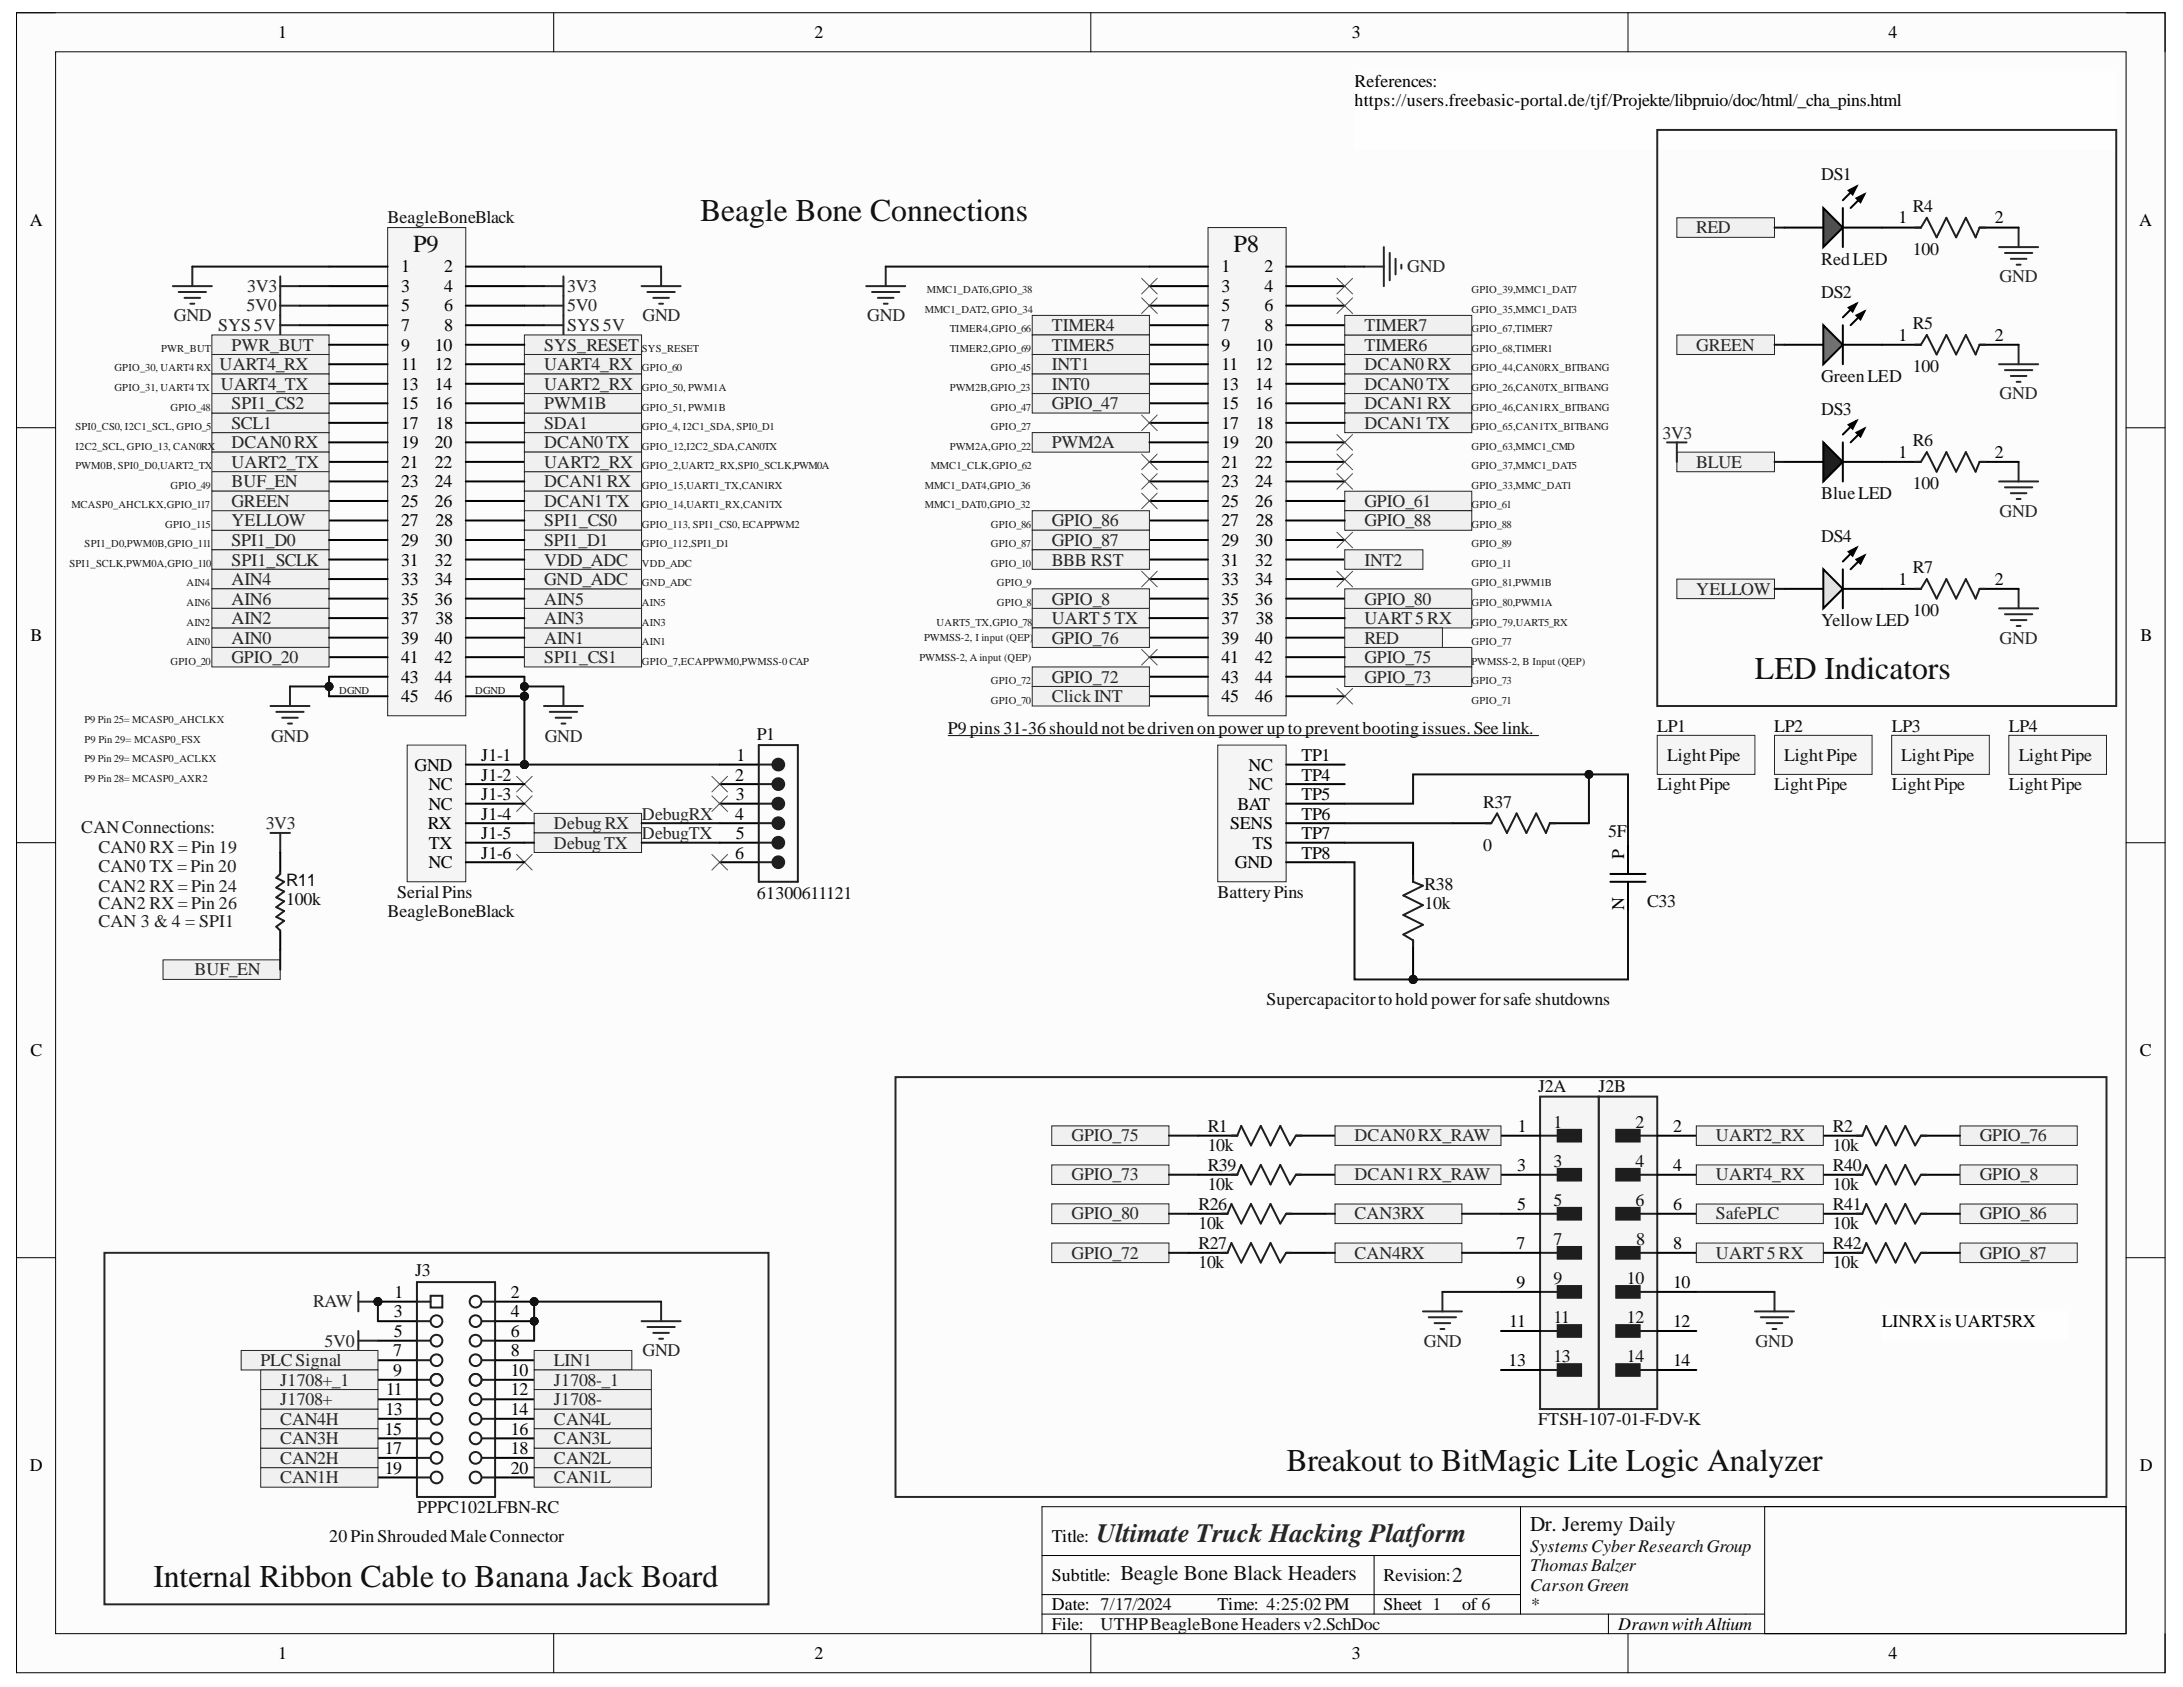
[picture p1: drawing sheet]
<svg xmlns="http://www.w3.org/2000/svg" width="279mm" height="216mm" viewBox="0 0 279 216" stroke-linecap="round" stroke-linejoin="round" font-family="sans-serif">
<defs><g id="words">
<g font-size="4.1" fill="#0e0e0e">
<text x="89.6" y="28.3">Beagle Bone Connections</text>
<text x="224.6" y="87">LED Indicators</text>
<text x="164.6" y="188.2">Breakout to BitMagic Lite Logic Analyzer</text>
<text x="19.6" y="203.2">Internal Ribbon Cable to Banana Jack Board</text>
</g>
<text font-size="3.4" fill="#262626" x="140.4" y="197.3">Ultimate Truck Hacking Platform</text>
<g font-size="3.1" fill="#0e0e0e">
<text x="52.9" y="32.2">P9</text>
<text x="157.9" y="32.2">P8</text>
</g>
<g font-size="2.7" fill="#0e0e0e">
<text x="195.9" y="196">Dr. Jeremy Daily</text>
<text x="143.4" y="202.2">Beagle Bone Black Headers</text>
<text x="185.9" y="202.5">2</text>
</g>
<g font-size="2.3">
<text x="35.6" y="4.9">1</text>
<text x="104.2" y="4.9">2</text>
<text x="173" y="4.9">3</text>
<text x="241.7" y="4.9">4</text>
<text x="173.4" y="11.2">References:</text>
<text x="173.4" y="13.6">https://users.freebasic-portal.de/tjf/Projekte/libpruio/doc/html/_cha_pins.html</text>
<text x="3.8" y="28.9">A</text>
<text x="243" y="28.6">1</text>
<text x="255.3" y="28.6">2</text>
<text x="273.8" y="28.9">A</text>
<text x="51.4" y="34.8">1</text>
<text x="56.9" y="34.8">2</text>
<text x="156.3" y="34.8">1</text>
<text x="161.8" y="34.8">2</text>
<text x="51.4" y="37.4">3</text>
<text x="51.4" y="39.8">5</text>
<text x="56.9" y="37.4">4</text>
<text x="56.9" y="39.8">6</text>
<text x="156.3" y="37.4">3</text>
<text x="156.3" y="39.8">5</text>
<text x="161.8" y="37.4">4</text>
<text x="161.8" y="39.8">6</text>
<text x="51.4" y="42.4">7</text>
<text x="51.4" y="44.9">9</text>
<text x="51.4" y="47.4">11</text>
<text x="55.7" y="44.9">10</text>
<text x="55.7" y="47.4">12</text>
<text x="56.9" y="42.4">8</text>
<text x="156.3" y="42.4">7</text>
<text x="156.3" y="44.9">9</text>
<text x="156.3" y="47.4">11</text>
<text x="160.7" y="44.9">10</text>
<text x="160.7" y="47.4">12</text>
<text x="161.8" y="42.4">8</text>
<text x="243" y="43.6">1</text>
<text x="255.3" y="43.6">2</text>
<text x="51.4" y="49.9">13</text>
<text x="51.4" y="52.4">15</text>
<text x="55.7" y="49.9">14</text>
<text x="55.7" y="52.4">16</text>
<text x="156.3" y="49.9">13</text>
<text x="156.3" y="52.4">15</text>
<text x="160.7" y="49.9">14</text>
<text x="160.7" y="52.4">16</text>
<text x="51.4" y="54.9">17</text>
<text x="51.4" y="57.3">19</text>
<text x="51.4" y="59.9">21</text>
<text x="55.7" y="57.3">20</text>
<text x="55.7" y="59.9">22</text>
<text x="55.8" y="54.9">18</text>
<text x="156.3" y="54.9">17</text>
<text x="156.3" y="57.3">19</text>
<text x="156.3" y="59.9">21</text>
<text x="160.7" y="57.3">20</text>
<text x="160.7" y="59.9">22</text>
<text x="160.7" y="54.9">18</text>
<text x="243" y="58.6">1</text>
<text x="255.3" y="58.6">2</text>
<text x="51.4" y="62.3">23</text>
<text x="51.4" y="64.9">25</text>
<text x="55.7" y="62.3">24</text>
<text x="55.7" y="64.9">26</text>
<text x="156.3" y="62.3">23</text>
<text x="156.3" y="64.9">25</text>
<text x="160.7" y="62.3">24</text>
<text x="160.7" y="64.9">26</text>
<text x="51.4" y="67.3">27</text>
<text x="51.4" y="69.9">29</text>
<text x="55.7" y="69.9">30</text>
<text x="55.8" y="67.3">28</text>
<text x="156.3" y="67.3">27</text>
<text x="156.3" y="69.9">29</text>
<text x="160.7" y="69.9">30</text>
<text x="160.7" y="67.3">28</text>
<text x="51.4" y="72.4">31</text>
<text x="51.4" y="74.9">33</text>
<text x="51.4" y="77.4">35</text>
<text x="55.7" y="72.4">32</text>
<text x="55.7" y="74.9">34</text>
<text x="55.7" y="77.4">36</text>
<text x="156.3" y="72.4">31</text>
<text x="156.3" y="74.9">33</text>
<text x="156.3" y="77.4">35</text>
<text x="160.7" y="72.4">32</text>
<text x="160.7" y="74.9">34</text>
<text x="160.7" y="77.4">36</text>
<text x="243" y="74.9">1</text>
<text x="255.3" y="74.9">2</text>
<text x="3.9" y="82">B</text>
<text x="51.4" y="79.8">37</text>
<text x="51.4" y="82.4">39</text>
<text x="55.7" y="82.4">40</text>
<text x="55.8" y="79.8">38</text>
<text x="156.3" y="79.8">37</text>
<text x="156.3" y="82.4">39</text>
<text x="160.7" y="82.4">40</text>
<text x="160.7" y="79.8">38</text>
<text x="273.9" y="82">B</text>
<text x="51.4" y="84.8">41</text>
<text x="51.4" y="87.4">43</text>
<text x="51.4" y="89.8">45</text>
<text x="55.7" y="84.8">42</text>
<text x="55.7" y="87.4">44</text>
<text x="55.7" y="89.8">46</text>
<text x="156.3" y="84.8">41</text>
<text x="156.3" y="87.4">43</text>
<text x="156.3" y="89.8">45</text>
<text x="160.7" y="84.8">42</text>
<text x="160.7" y="87.4">44</text>
<text x="160.7" y="89.8">46</text>
<text x="53" y="98.6">GND</text>
<text x="54.8" y="101.1">NC</text>
<text x="61.6" y="97.4">J1-1</text>
<text x="61.6" y="99.9">J1-2</text>
<text x="94.1" y="99.9">2</text>
<text x="94.2" y="97.4">1</text>
<text x="159.8" y="98.6">NC</text>
<text x="159.8" y="101.1">NC</text>
<text x="166.6" y="97.4">TP1</text>
<text x="166.6" y="99.9">TP4</text>
<text x="54.7" y="106.2">RX</text>
<text x="54.8" y="103.6">NC</text>
<text x="61.6" y="102.3">J1-3</text>
<text x="61.6" y="107.3">J1-5</text>
<text x="61.6" y="104.9">J1-4</text>
<text x="94.1" y="104.9">4</text>
<text x="94.2" y="102.3">3</text>
<text x="94.2" y="107.3">5</text>
<text x="157.4" y="106.2">SENS</text>
<text x="158.4" y="103.6">BAT</text>
<text x="166.6" y="102.3">TP5</text>
<text x="166.6" y="107.3">TP7</text>
<text x="166.6" y="104.9">TP6</text>
<text x="54.8" y="111.1">NC</text>
<text x="54.9" y="108.6">TX</text>
<text x="61.6" y="109.9">J1-6</text>
<text x="94.1" y="109.9">6</text>
<text x="158" y="111.1">GND</text>
<text x="160.3" y="108.6">TS</text>
<text x="166.6" y="109.9">TP8</text>
<text x="207.9" y="109.9" transform="rotate(-90 207.9 109.9)">P</text>
<text x="207.9" y="116.5" transform="rotate(-90 207.9 116.5)">N</text>
<text x="3.9" y="135.2">C</text>
<text x="273.9" y="135.2">C</text>
<text x="194.2" y="149.9">3</text>
<text x="194.2" y="144.9">1</text>
<text x="214.1" y="144.9">2</text>
<text x="214.1" y="149.9">4</text>
<text x="194.2" y="154.9">5</text>
<text x="214.1" y="154.9">6</text>
<text x="194.1" y="159.9">7</text>
<text x="214.1" y="159.9">8</text>
<text x="50.5" y="166.1">1</text>
<text x="65.4" y="166.1">2</text>
<text x="194.1" y="164.9">9</text>
<text x="214.1" y="164.9">10</text>
<text x="50.3" y="173.6">7</text>
<text x="50.4" y="168.6">3</text>
<text x="50.4" y="171.1">5</text>
<text x="65.4" y="168.6">4</text>
<text x="65.4" y="171.1">6</text>
<text x="65.4" y="173.6">8</text>
<text x="193.1" y="169.8">11</text>
<text x="214.1" y="169.8">12</text>
<text x="240.9" y="169.8">LINRXisUART5RX</text>
<text x="49.4" y="178.6">11</text>
<text x="50.3" y="176.1">9</text>
<text x="65.4" y="178.6">12</text>
<text x="65.4" y="176.1">10</text>
<text x="193.1" y="174.8">13</text>
<text x="214.1" y="174.8">14</text>
<text x="49.2" y="183.6">15</text>
<text x="49.3" y="181.1">13</text>
<text x="65.4" y="183.6">16</text>
<text x="65.4" y="181.1">14</text>
<text x="3.8" y="188.3">D</text>
<text x="49.2" y="186.1">17</text>
<text x="49.2" y="188.6">19</text>
<text x="65.4" y="186.1">18</text>
<text x="65.4" y="188.6">20</text>
<text x="273.9" y="188.3">D</text>
<text x="134.6" y="197.3">Title:</text>
<text x="134.6" y="202.3">Subtitle:</text>
<text x="177.1" y="202.3">Revision:</text>
<text x="134.6" y="206">Date: 7/17/2024</text>
<text x="134.6" y="208.6">File:</text>
<text x="155.8" y="206">Time: 4:25:02PM</text>
<text x="177.1" y="206">Sheet 1</text>
<text x="187.1" y="206">of 6</text>
<text x="207.1" y="208.6">DrawnwithAltium</text>
<text x="35.6" y="212.3">1</text>
<text x="104.2" y="212.3">2</text>
<text x="173" y="212.3">3</text>
<text x="241.7" y="212.3">4</text>
</g>
<g font-size="2.3" fill="#0e0e0e">
<text x="233.1" y="23.1">DS1</text>
<text x="49.6" y="28.6">BeagleBoneBlack</text>
<text x="244.8" y="27.2">R4</text>
<text x="233.1" y="33.9">RedLED</text>
<text x="244.8" y="32.6">100</text>
<text x="233.1" y="38.1">DS2</text>
<text x="244.8" y="42.1">R5</text>
<text x="244.8" y="47.6">100</text>
<text x="233.1" y="48.9">GreenLED</text>
<text x="233.1" y="53.1">DS3</text>
<text x="244.8" y="57.1">R6</text>
<text x="233.1" y="63.9">BlueLED</text>
<text x="244.8" y="62.6">100</text>
<text x="233.1" y="69.4">DS4</text>
<text x="244.8" y="73.3">R7</text>
<text x="233.1" y="80.1">YellowLED</text>
<text x="244.8" y="78.8">100</text>
<text x="96.9" y="94.6">P1</text>
<text x="121.3" y="93.9">P9pins31-36shouldnotbedrivenonpower uptopreventbootingissues.See link.</text>
<text x="212.1" y="93.6">LP1</text>
<text x="227.1" y="93.6">LP2</text>
<text x="242.1" y="93.6">LP3</text>
<text x="257.1" y="93.6">LP4</text>
<text x="212.1" y="101.1">LightPipe</text>
<text x="213.4" y="97.4">LightPipe</text>
<text x="227.1" y="101.1">LightPipe</text>
<text x="228.3" y="97.4">LightPipe</text>
<text x="242.1" y="101.1">LightPipe</text>
<text x="243.3" y="97.4">LightPipe</text>
<text x="257.1" y="101.1">LightPipe</text>
<text x="258.4" y="97.4">LightPipe</text>
<text x="189.8" y="103.4">R37</text>
<text x="205.8" y="107.1">5F</text>
<text x="182.3" y="113.8">R38</text>
<text x="189.8" y="108.9">0</text>
<text x="36.6" y="115.9">100k</text>
<text x="49.6" y="117.3">BeagleBoneBlack</text>
<text x="50.8" y="114.9">SerialPins</text>
<text x="96.9" y="115.1">61300611121</text>
<text x="155.8" y="114.9">BatteryPins</text>
<text x="182.3" y="116.4">10k</text>
<text x="210.8" y="116.1">C33</text>
<text x="162.1" y="128.6">Supercapacitortoholdpower forsafe shutdowns</text>
<text x="196.9" y="139.8">J2A</text>
<text x="204.6" y="139.8">J2B</text>
<text x="154.6" y="149.9">R39</text>
<text x="154.6" y="144.9">R1</text>
<text x="154.6" y="147.3">10k</text>
<text x="198.8" y="144.4">1</text>
<text x="198.8" y="149.4">3</text>
<text x="209.3" y="144.4">2</text>
<text x="209.3" y="149.4">4</text>
<text x="234.6" y="144.9">R2</text>
<text x="234.6" y="147.3">10k</text>
<text x="234.6" y="149.9">R40</text>
<text x="153.4" y="154.9">R26</text>
<text x="154.6" y="152.3">10k</text>
<text x="198.8" y="154.4">5</text>
<text x="209.3" y="154.4">6</text>
<text x="234.6" y="152.3">10k</text>
<text x="234.6" y="154.9">R41</text>
<text x="153.4" y="157.3">10k</text>
<text x="153.4" y="159.9">R27</text>
<text x="198.8" y="159.4">7</text>
<text x="209.4" y="159.4">8</text>
<text x="234.6" y="157.3">10k</text>
<text x="234.6" y="159.9">R42</text>
<text x="53.1" y="163.3">J3</text>
<text x="153.4" y="162.3">10k</text>
<text x="198.8" y="164.3">9</text>
<text x="208.2" y="164.3">10</text>
<text x="234.6" y="162.3">10k</text>
<text x="198.8" y="169.3">11</text>
<text x="208.2" y="169.3">12</text>
<text x="198.8" y="174.3">13</text>
<text x="208.2" y="174.3">14</text>
<text x="196.9" y="182.4">FTSH-107-01-F-DV-K</text>
<text x="42.1" y="197.3">20PinShroudedMaleConnector</text>
<text x="53.4" y="193.6">PPPC102LFBN-RC</text>
<text x="195.9" y="198.6">SystemsCyberResearchGroup</text>
<text x="195.9" y="201.1">ThomasBalzer</text>
<text x="195.9" y="203.6">CarsonGreen</text>
<text x="140.9" y="208.6">UTHPBeagleBoneHeadersv2.SchDoc</text>
<text x="195.9" y="206">*</text>
</g>
<g font-size="2.3" fill="#262626">
<text x="217.1" y="29.9">RED</text>
<text x="180.1" y="34.8">GND</text>
<text x="22.3" y="41.1">GND</text>
<text x="31.6" y="39.8">5V0</text>
<text x="31.6" y="37.4">3V3</text>
<text x="72.6" y="37.4">3V3</text>
<text x="72.6" y="39.8">5V0</text>
<text x="82.2" y="41.1">GND</text>
<text x="111" y="41.1">GND</text>
<text x="255.9" y="36.1">GND</text>
<text x="27.9" y="42.4">SYS5V</text>
<text x="28.1" y="47.4">UART4_RX</text>
<text x="29.6" y="44.9">PWR_BUT</text>
<text x="69.6" y="44.9">SYS_RESET</text>
<text x="69.6" y="47.4">UART4_RX</text>
<text x="72.6" y="42.4">SYS5V</text>
<text x="134.6" y="47.4">INT1</text>
<text x="134.6" y="42.4">TIMER4</text>
<text x="134.6" y="44.9">TIMER5</text>
<text x="174.6" y="47.4">DCAN0RX</text>
<text x="174.6" y="44.9">TIMER6</text>
<text x="174.6" y="42.4">TIMER7</text>
<text x="217.1" y="44.9">GREEN</text>
<text x="28.3" y="49.9">UART4_TX</text>
<text x="29.6" y="52.4">SPI1_CS2</text>
<text x="69.6" y="49.9">UART2_RX</text>
<text x="69.6" y="52.4">PWM1B</text>
<text x="134.6" y="49.9">INT0</text>
<text x="134.6" y="52.4">GPIO_47</text>
<text x="174.6" y="49.9">DCAN0TX</text>
<text x="174.6" y="52.4">DCAN1RX</text>
<text x="255.9" y="51.1">GND</text>
<text x="29.6" y="57.3">DCAN0RX</text>
<text x="29.6" y="54.9">SCL1</text>
<text x="29.6" y="59.9">UART2_TX</text>
<text x="69.6" y="57.3">DCAN0TX</text>
<text x="69.6" y="54.9">SDA1</text>
<text x="69.6" y="59.9">UART2_RX</text>
<text x="134.6" y="57.3">PWM2A</text>
<text x="174.6" y="54.9">DCAN1TX</text>
<text x="212.8" y="56.2">3V3</text>
<text x="217.1" y="59.9">BLUE</text>
<text x="29.6" y="62.3">BUF_EN</text>
<text x="29.6" y="64.9">GREEN</text>
<text x="69.6" y="62.3">DCAN1RX</text>
<text x="69.6" y="64.9">DCAN1TX</text>
<text x="174.6" y="64.9">GPIO_61</text>
<text x="29.6" y="69.9">SPI1_D0</text>
<text x="29.6" y="67.3">YELLOW</text>
<text x="69.6" y="67.3">SPI1_CS0</text>
<text x="69.6" y="69.9">SPI1_D1</text>
<text x="134.6" y="67.3">GPIO_86</text>
<text x="134.6" y="69.9">GPIO_87</text>
<text x="174.6" y="67.3">GPIO_88</text>
<text x="255.9" y="66.1">GND</text>
<text x="29.6" y="72.4">SPI1_SCLK</text>
<text x="29.6" y="74.9">AIN4</text>
<text x="29.6" y="77.4">AIN6</text>
<text x="69.6" y="77.4">AIN5</text>
<text x="69.6" y="74.9">GND_ADC</text>
<text x="69.6" y="72.4">VDD_ADC</text>
<text x="134.6" y="72.4">BBB RST</text>
<text x="134.6" y="77.4">GPIO_8</text>
<text x="174.6" y="72.4">INT2</text>
<text x="174.6" y="77.4">GPIO_80</text>
<text x="217.1" y="76.1">YELLOW</text>
<text x="29.6" y="82.4">AIN0</text>
<text x="29.6" y="79.8">AIN2</text>
<text x="69.6" y="82.4">AIN1</text>
<text x="69.6" y="79.8">AIN3</text>
<text x="134.6" y="79.8">UART5TX</text>
<text x="134.6" y="82.4">GPIO_76</text>
<text x="174.6" y="79.8">UART5RX</text>
<text x="174.6" y="82.4">RED</text>
<text x="255.9" y="82.4">GND</text>
<text x="29.6" y="84.8">GPIO_20</text>
<text x="69.6" y="84.8">SPI1_CS1</text>
<text x="134.6" y="87.4">GPIO_72</text>
<text x="134.6" y="89.8">ClickINT</text>
<text x="174.6" y="84.8">GPIO_75</text>
<text x="174.6" y="87.4">GPIO_73</text>
<text x="34.7" y="94.9">GND</text>
<text x="69.7" y="94.9">GND</text>
<text x="34" y="106.2">3V3</text>
<text x="70.9" y="106.2">DebugRX</text>
<text x="82.1" y="104.9">DebugRX</text>
<text x="82.1" y="107.3">DebugTX</text>
<text x="70.9" y="108.6">DebugTX</text>
<text x="24.9" y="124.8">BUF_EN</text>
<text x="137.1" y="146.1">GPIO_75</text>
<text x="173.4" y="146.1">DCAN0RX_RAW</text>
<text x="219.6" y="146.1">UART2_RX</text>
<text x="253.4" y="146.1">GPIO_76</text>
<text x="137.1" y="151.1">GPIO_73</text>
<text x="173.4" y="151.1">DCAN1RX_RAW</text>
<text x="219.6" y="151.1">UART4_RX</text>
<text x="253.4" y="151.1">GPIO_8</text>
<text x="137.1" y="156.1">GPIO_80</text>
<text x="137.1" y="161.1">GPIO_72</text>
<text x="173.4" y="156.1">CAN3RX</text>
<text x="173.4" y="161.1">CAN4RX</text>
<text x="219.6" y="161.1">UART5RX</text>
<text x="219.6" y="156.1">SafePLC</text>
<text x="253.4" y="156.1">GPIO_86</text>
<text x="253.4" y="161.1">GPIO_87</text>
<text x="40.1" y="167.3">RAW</text>
<text x="41.5" y="172.4">5V0</text>
<text x="82.2" y="173.6">GND</text>
<text x="182.2" y="172.4">GND</text>
<text x="224.7" y="172.4">GND</text>
<text x="33.3" y="174.8">PLCSignal</text>
<text x="35.9" y="177.4">J1708+_1</text>
<text x="35.9" y="179.8">J1708+</text>
<text x="70.9" y="174.8">LIN1</text>
<text x="70.9" y="177.4">J1708-_1</text>
<text x="70.9" y="179.8">J1708-</text>
<text x="35.9" y="184.8">CAN3H</text>
<text x="35.9" y="182.4">CAN4H</text>
<text x="70.9" y="184.8">CAN3L</text>
<text x="70.9" y="182.4">CAN4L</text>
<text x="35.9" y="189.8">CAN1H</text>
<text x="35.9" y="187.3">CAN2H</text>
<text x="70.9" y="189.8">CAN1L</text>
<text x="70.9" y="187.3">CAN2L</text>
</g>
<g font-size="2.3" fill="#1c1c1c">
<text x="10.4" y="106.6">CANConnections:</text>
<text x="12.6" y="111.6">CAN0 TX = Pin 20</text>
<text x="12.6" y="109.1">CAN0 RX = Pin 19</text>
<text x="12.6" y="114.1">CAN2 RX = Pin 24</text>
<text x="12.6" y="116.4">CAN2 RX = Pin 26</text>
<text x="12.6" y="118.6">CAN 3 &amp; 4 = SPI1</text>
</g>
<text font-size="2.2" fill="#0e0e0e" x="36.6" y="113.3">R11</text>
<g font-size="1.4" fill="#1c1c1c">
<text x="118.4" y="40.1">MMC1_DAT2, GPIO_34</text>
<text x="118.6" y="37.6">MMC1_DAT6,GPIO_38</text>
<text x="188.3" y="37.6">GPIO_39,MMC1_DAT7</text>
<text x="188.3" y="40.1">GPIO_35,MMC1_DAT3</text>
<text x="14.6" y="47.5">GPIO_30, UART4 RX</text>
<text x="20.6" y="45.1">PWR_BUT</text>
<text x="82.1" y="47.5">GPIO_60</text>
<text x="82.1" y="45.1">SYS_RESET</text>
<text x="121.6" y="42.5">TIMER4,GPIO_66</text>
<text x="121.6" y="45.1">TIMER2,GPIO_69</text>
<text x="126.8" y="47.5">GPIO_45</text>
<text x="188.3" y="42.5">GPIO_67,TIMER7</text>
<text x="188.3" y="45.1">GPIO_68,TIMER1</text>
<text x="188.3" y="47.5">GPIO_44,CAN0RX_BITBANG</text>
<text x="14.6" y="50.1">GPIO_31, UART4 TX</text>
<text x="21.8" y="52.6">GPIO_48</text>
<text x="82.1" y="50.1">GPIO_50, PWM1A</text>
<text x="82.1" y="52.6">GPIO_51, PWM1B</text>
<text x="121.6" y="50.1">PWM2B,GPIO_23</text>
<text x="126.8" y="52.6">GPIO_47</text>
<text x="188.3" y="50.1">GPIO_26,CAN0TX_BITBANG</text>
<text x="188.3" y="52.6">GPIO_46,CAN1RX_BITBANG</text>
<text x="9.6" y="55.1">SPI0_CS0, I2C1_SCL, GPIO_5</text>
<text x="9.6" y="57.6">I2C2_SCL, GPIO_13, CAN0RX</text>
<text x="82.1" y="55.1">GPIO_4, I2C1_SDA, SPI0_D1</text>
<text x="82.1" y="57.6">GPIO_12,I2C2_SDA,CAN0TX</text>
<text x="121.6" y="57.6">PWM2A,GPIO_22</text>
<text x="126.8" y="55.1">GPIO_27</text>
<text x="188.3" y="57.6">GPIO_63,MMC1_CMD</text>
<text x="188.3" y="55.1">GPIO_65,CAN1TX_BITBANG</text>
<text x="9.1" y="65">MCASP0_AHCLKX,GPIO_117</text>
<text x="9.6" y="60.1">PWM0B, SPI0_D0,UART2_TX</text>
<text x="21.8" y="62.6">GPIO_49</text>
<text x="82.1" y="60.1">GPIO_2,UART2_RX,SPI0_SCLK,PWM0A</text>
<text x="82.1" y="62.6">GPIO_15,UART1_TX,CAN1RX</text>
<text x="82.1" y="65">GPIO_14,UART1_RX,CAN1TX</text>
<text x="118.4" y="62.6">MMC1_DAT4,GPIO_36</text>
<text x="118.4" y="65">MMC1_DAT0,GPIO_32</text>
<text x="119.1" y="60.1">MMC1_CLK,GPIO_62</text>
<text x="188.3" y="60.1">GPIO_37,MMC1_DAT5</text>
<text x="188.3" y="62.6">GPIO_33,MMC_DAT1</text>
<text x="188.3" y="65">GPIO_61</text>
<text x="10.8" y="70">SPI1_D0,PWM0B,GPIO_111</text>
<text x="21.2" y="67.6">GPIO_115</text>
<text x="82.1" y="67.6">GPIO_113, SPI1_CS0, ECAPPWM2</text>
<text x="82.1" y="70">GPIO_112,SPI1_D1</text>
<text x="126.8" y="67.6">GPIO_86</text>
<text x="126.8" y="70">GPIO_87</text>
<text x="188.3" y="67.6">GPIO_88</text>
<text x="188.3" y="70">GPIO_89</text>
<text x="8.9" y="72.6">SPI1_SCLK,PWM0A,GPIO_110</text>
<text x="23.9" y="75">AIN4</text>
<text x="23.9" y="77.6">AIN6</text>
<text x="82.1" y="72.6">VDD_ADC</text>
<text x="82.1" y="75">GND_ADC</text>
<text x="82.1" y="77.6">AIN5</text>
<text x="126.8" y="72.6">GPIO_10</text>
<text x="127.6" y="75">GPIO_9</text>
<text x="127.6" y="77.6">GPIO_8</text>
<text x="188.3" y="72.6">GPIO_11</text>
<text x="188.3" y="75">GPIO_81,PWM1B</text>
<text x="188.3" y="77.6">GPIO_80,PWM1A</text>
<text x="23.9" y="80.1">AIN2</text>
<text x="23.9" y="82.6">AIN0</text>
<text x="82.1" y="80.1">AIN3</text>
<text x="82.1" y="82.6">AIN1</text>
<text x="118.3" y="82">PWMSS-2, I input (QEP)</text>
<text x="119.9" y="80.1">UART5_TX,GPIO_78</text>
<text x="188.3" y="80.1">GPIO_79,UART5_RX</text>
<text x="188.3" y="82.6">GPIO_77</text>
<text x="21.8" y="85.1">GPIO_20</text>
<text x="43.4" y="88.8">DGND</text>
<text x="60.8" y="88.8">DGND</text>
<text x="82.1" y="85.1">GPIO_7,ECAPPWM0,PWMSS-0 CAP</text>
<text x="117.7" y="84.6">PWMSS-2, A input (QEP)</text>
<text x="126.8" y="87.5">GPIO_72</text>
<text x="188.3" y="85.1">PWMSS-2, B Input (QEP)</text>
<text x="188.3" y="87.5">GPIO_73</text>
<text x="10.8" y="92.5">P9 Pin 25= MCASP0_AHCLKX</text>
<text x="10.8" y="95.1">P9 Pin 29= MCASP0_FSX</text>
<text x="126.8" y="90.1">GPIO_70</text>
<text x="188.3" y="90.1">GPIO_71</text>
<text x="10.8" y="97.5">P9 Pin 29= MCASP0_ACLKX</text>
<text x="10.8" y="100.1">P9 Pin 28= MCASP0_AXR2</text>
</g>
</g></defs>
<path d="M2.1 1.6h275v212.5h-275z" fill-rule="evenodd" fill="#fcfcfc"/>
<path d="M2.1 1.6h275v212.5h-275z" fill="none" stroke="#000" stroke-width=".13"/>
<path d="M7.1 6.6h265v202.5h-265z" fill-rule="evenodd" fill="#fcfcfc"/>
<g fill="none" stroke="#000" stroke-width=".13">
<path d="M2.1 1.6h5M7.1 6.6h265v202.5h-265zM70.9 1.6v5M139.6 1.6v5M208.4 1.6v5M272.1 1.6h5v5M2.1 54.7h5M272.1 54.7h5M2.1 107.8h5M272.1 107.9h5M2.1 161h5M272.1 161h5"/>
<path d="M133.4 199.1h61.2M175.9 199.1v7.5M194.6 192.8v13.8M225.9 192.8h46.2v16.3h-46.2zM272.1 192.8h-138.7v16.3M70.9 209.1v5M133.4 206.6h92.5M133.4 204.1h61.2M139.6 209.1v5M205.9 206.6v2.5M208.4 209.1v5M277.1 209.1v5"/>
</g>
<g fill="none" stroke="#262626" stroke-width=".25">
<path d="M22.1 36.6h5M22.9 37.4h3.5M23.6 38.1h2M24.4 38.9h.5M24.6 34.1v2.5M35.9 36.6h2.5M35.9 39.1h2.5M35.9 35.4v7.5M69.6 36.6h2.5M69.6 39.1h2.5M72.1 35.4v7.5M82.1 36.6h5"/>
<path d="M82.9 37.4h3.5M83.6 38.1h2M84.4 38.9h.5M84.6 34.1v2.5M35.9 41.6h2.5M69.6 41.6h2.5M34.6 90.4h5M35.4 91.1h3.5M36.1 91.9h2M36.9 92.6h.5M37.1 87.9v2.5M69.6 90.4h5"/>
<path d="M70.4 91.1h3.5M71.1 91.9h2M71.9 92.6h.5M72.1 87.9v2.5"/>
</g>
<path d="M68.4 104.1h13.7v2.5h-13.7z" fill-rule="evenodd" fill="#f0f0f0"/>
<path d="M68.4 104.1h13.7v2.5h-13.7z" fill="none" stroke="#262626" stroke-width=".13"/>
<path d="M68.4 106.6h13.7v2.5h-13.7z" fill-rule="evenodd" fill="#f0f0f0"/>
<path d="M68.4 106.6h13.7v2.5h-13.7z" fill="none" stroke="#262626" stroke-width=".13"/>
<path d="M66.1 99.4l2 2M68.1 99.4l-2 2M66.1 101.9l2 2M66.1 109.3l2 2M68.1 101.9l-2 2M68.1 109.3l-2 2" fill="none" stroke="#4c4c4c" stroke-width=".13"/>
<path d="M110.9 36.6h5M111.6 37.4h3.5M112.4 38.1h2M113.1 38.9h.5M113.4 34.1v2.5M174.6 34.1h2.5M177.1 31.6v5M177.9 32.4v3.5M178.6 33.1v2M179.4 33.9v.5" fill="none" stroke="#262626" stroke-width=".25"/>
<path d="M27.1 55.4h15v2.5h-15z" fill-rule="evenodd" fill="#f0f0f0"/>
<path d="M27.1 55.4h15v2.5h-15z" fill="none" stroke="#262626" stroke-width=".13"/>
<path d="M67.1 55.4h15v2.5h-15z" fill-rule="evenodd" fill="#f0f0f0"/>
<path d="M67.1 55.4h15v2.5h-15z" fill="none" stroke="#262626" stroke-width=".13"/>
<path d="M67.1 60.4h15v2.5h-15z" fill-rule="evenodd" fill="#f0f0f0"/>
<path d="M67.1 60.4h15v2.5h-15z" fill="none" stroke="#262626" stroke-width=".13"/>
<path d="M67.1 62.9h15v2.5h-15z" fill-rule="evenodd" fill="#f0f0f0"/>
<path d="M67.1 62.9h15v2.5h-15z" fill="none" stroke="#262626" stroke-width=".13"/>
<path d="M27.1 52.9h15v2.5h-15z" fill-rule="evenodd" fill="#f0f0f0"/>
<path d="M27.1 52.9h15v2.5h-15z" fill="none" stroke="#262626" stroke-width=".13"/>
<path d="M67.1 52.9h15v2.5h-15z" fill-rule="evenodd" fill="#f0f0f0"/>
<path d="M67.1 52.9h15v2.5h-15z" fill="none" stroke="#262626" stroke-width=".13"/>
<path d="M67.1 65.4h15v2.5h-15z" fill-rule="evenodd" fill="#f0f0f0"/>
<path d="M67.1 65.4h15v2.5h-15z" fill="none" stroke="#262626" stroke-width=".13"/>
<path d="M27.1 67.9h15v2.5h-15z" fill-rule="evenodd" fill="#f0f0f0"/>
<path d="M27.1 67.9h15v2.5h-15z" fill="none" stroke="#262626" stroke-width=".13"/>
<path d="M67.1 67.9h15v2.5h-15z" fill-rule="evenodd" fill="#f0f0f0"/>
<path d="M67.1 67.9h15v2.5h-15z" fill="none" stroke="#262626" stroke-width=".13"/>
<path d="M27.1 70.4h15v2.5h-15z" fill-rule="evenodd" fill="#f0f0f0"/>
<path d="M27.1 70.4h15v2.5h-15z" fill="none" stroke="#262626" stroke-width=".13"/>
<path d="M27.1 80.4h15v2.5h-15z" fill-rule="evenodd" fill="#f0f0f0"/>
<path d="M27.1 80.4h15v2.5h-15z" fill="none" stroke="#262626" stroke-width=".13"/>
<path d="M132.1 77.9h15v2.5h-15z" fill-rule="evenodd" fill="#f0f0f0"/>
<path d="M132.1 77.9h15v2.5h-15z" fill="none" stroke="#262626" stroke-width=".13"/>
<path d="M172.1 77.9h16.3v2.5h-16.3z" fill-rule="evenodd" fill="#f0f0f0"/>
<path d="M172.1 77.9h16.3v2.5h-16.3z" fill="none" stroke="#262626" stroke-width=".13"/>
<path d="M67.1 42.9h15v2.5h-15z" fill-rule="evenodd" fill="#f0f0f0"/>
<path d="M67.1 42.9h15v2.5h-15z" fill="none" stroke="#262626" stroke-width=".13"/>
<path d="M27.1 42.9h15v2.5h-15z" fill-rule="evenodd" fill="#f0f0f0"/>
<path d="M27.1 42.9h15v2.5h-15z" fill="none" stroke="#262626" stroke-width=".13"/>
<path d="M27.1 72.9h15v2.5h-15z" fill-rule="evenodd" fill="#f0f0f0"/>
<path d="M27.1 72.9h15v2.5h-15z" fill="none" stroke="#262626" stroke-width=".13"/>
<path d="M27.1 75.4h15v2.5h-15z" fill-rule="evenodd" fill="#f0f0f0"/>
<path d="M27.1 75.4h15v2.5h-15z" fill="none" stroke="#262626" stroke-width=".13"/>
<path d="M27.1 77.9h15v2.5h-15z" fill-rule="evenodd" fill="#f0f0f0"/>
<path d="M27.1 77.9h15v2.5h-15z" fill="none" stroke="#262626" stroke-width=".13"/>
<path d="M67.1 80.4h15v2.5h-15z" fill-rule="evenodd" fill="#f0f0f0"/>
<path d="M67.1 80.4h15v2.5h-15z" fill="none" stroke="#262626" stroke-width=".13"/>
<path d="M67.1 77.9h15v2.5h-15z" fill-rule="evenodd" fill="#f0f0f0"/>
<path d="M67.1 77.9h15v2.5h-15z" fill="none" stroke="#262626" stroke-width=".13"/>
<path d="M67.1 75.4h15v2.5h-15z" fill-rule="evenodd" fill="#f0f0f0"/>
<path d="M67.1 75.4h15v2.5h-15z" fill="none" stroke="#262626" stroke-width=".13"/>
<path d="M67.1 72.9h15v2.5h-15z" fill-rule="evenodd" fill="#f0f0f0"/>
<path d="M67.1 72.9h15v2.5h-15z" fill="none" stroke="#262626" stroke-width=".13"/>
<path d="M67.1 70.4h15v2.5h-15z" fill-rule="evenodd" fill="#f0f0f0"/>
<path d="M67.1 70.4h15v2.5h-15z" fill="none" stroke="#262626" stroke-width=".13"/>
<path d="M67.1 45.4h15v2.5h-15z" fill-rule="evenodd" fill="#f0f0f0"/>
<path d="M67.1 45.4h15v2.5h-15z" fill="none" stroke="#262626" stroke-width=".13"/>
<path d="M27.1 45.4h15v2.5h-15z" fill-rule="evenodd" fill="#f0f0f0"/>
<path d="M27.1 45.4h15v2.5h-15z" fill="none" stroke="#262626" stroke-width=".13"/>
<path d="M27.1 47.9h15v2.5h-15z" fill-rule="evenodd" fill="#f0f0f0"/>
<path d="M27.1 47.9h15v2.5h-15z" fill="none" stroke="#262626" stroke-width=".13"/>
<path d="M172.1 45.4h16.3v2.5h-16.3z" fill-rule="evenodd" fill="#f0f0f0"/>
<path d="M172.1 45.4h16.3v2.5h-16.3z" fill="none" stroke="#262626" stroke-width=".13"/>
<path d="M172.1 47.9h16.3v2.5h-16.3z" fill-rule="evenodd" fill="#f0f0f0"/>
<path d="M172.1 47.9h16.3v2.5h-16.3z" fill="none" stroke="#262626" stroke-width=".13"/>
<path d="M172.1 50.4h16.3v2.5h-16.3z" fill-rule="evenodd" fill="#f0f0f0"/>
<path d="M172.1 50.4h16.3v2.5h-16.3z" fill="none" stroke="#262626" stroke-width=".13"/>
<path d="M172.1 52.9h16.3v2.5h-16.3z" fill-rule="evenodd" fill="#f0f0f0"/>
<path d="M172.1 52.9h16.3v2.5h-16.3z" fill="none" stroke="#262626" stroke-width=".13"/>
<path d="M132.1 55.4h15v2.5h-15z" fill-rule="evenodd" fill="#f0f0f0"/>
<path d="M132.1 55.4h15v2.5h-15z" fill="none" stroke="#262626" stroke-width=".13"/>
<path d="M172.1 62.9h16.3v2.5h-16.3z" fill-rule="evenodd" fill="#f0f0f0"/>
<path d="M172.1 62.9h16.3v2.5h-16.3z" fill="none" stroke="#262626" stroke-width=".13"/>
<path d="M172.1 65.4h16.3v2.5h-16.3z" fill-rule="evenodd" fill="#f0f0f0"/>
<path d="M172.1 65.4h16.3v2.5h-16.3z" fill="none" stroke="#262626" stroke-width=".13"/>
<path d="M172.1 82.9h16.3v2.5h-16.3z" fill-rule="evenodd" fill="#f0f0f0"/>
<path d="M172.1 82.9h16.3v2.5h-16.3z" fill="none" stroke="#262626" stroke-width=".13"/>
<path d="M172.1 85.4h16.3v2.5h-16.3z" fill-rule="evenodd" fill="#f0f0f0"/>
<path d="M172.1 85.4h16.3v2.5h-16.3z" fill="none" stroke="#262626" stroke-width=".13"/>
<circle cx="67.1" cy="89.1" r=".5" fill="#0e0e0e"/>
<circle cx="67.1" cy="89.1" r=".5" fill="none" stroke="#0e0e0e" stroke-width=".13"/>
<circle cx="67.1" cy="97.9" r=".5" fill="#0e0e0e"/>
<circle cx="67.1" cy="97.9" r=".5" fill="none" stroke="#0e0e0e" stroke-width=".13"/>
<path d="M154.6 29.1h10v62.5h-10z" fill-rule="evenodd" fill="#f5f5f5"/>
<path d="M154.6 29.1h10v62.5h-10z" fill="none" stroke="#262626" stroke-width=".13"/>
<g fill="none" stroke="#000" stroke-width=".25">
<path d="M147.1 34.1h7.5M147.1 36.6h7.5M147.1 39.1h7.5M164.6 34.1h7.5M164.6 36.6h7.5M164.6 39.1h7.5M147.1 41.6h7.5M147.1 44.1h7.5M147.1 46.6h7.5M147.1 49.1h7.5M147.1 51.6h7.5M147.1 54.1h7.5"/>
<path d="M147.1 56.6h7.5M147.1 59.1h7.5M164.6 41.6h7.5M164.6 44.1h7.5M164.6 46.6h7.5M164.6 49.1h7.5M164.6 51.6h7.5M164.6 54.1h7.5M164.6 56.6h7.5M164.6 59.1h7.5M147.1 61.6h7.5M147.1 64.1h7.5"/>
<path d="M147.1 66.6h7.5M147.1 69.1h7.5M147.1 71.6h7.5M147.1 74.1h7.5M147.1 76.6h7.5M147.1 79.1h7.5M164.6 61.6h7.5M164.6 64.1h7.5M164.6 66.6h7.5M164.6 69.1h7.5M164.6 71.6h7.5M164.6 74.1h7.5"/>
<path d="M164.6 76.6h7.5M164.6 79.1h7.5M147.1 81.6h7.5M147.1 84.1h7.5M147.1 86.6h7.5M147.1 89.1h7.5M164.6 81.6h7.5M164.6 84.1h7.5M164.6 86.6h7.5M164.6 89.1h7.5"/>
</g>
<path d="M49.6 29.1h10v62.5h-10z" fill-rule="evenodd" fill="#f5f5f5"/>
<path d="M49.6 29.1h10v62.5h-10z" fill="none" stroke="#262626" stroke-width=".13"/>
<g fill="none" stroke="#000" stroke-width=".25">
<path d="M42.1 34.1h7.5M42.1 36.6h7.5M42.1 39.1h7.5M59.6 34.1h7.5M59.6 36.6h7.5M59.6 39.1h7.5M42.1 41.6h7.5M42.1 44.1h7.5M42.1 46.6h7.5M42.1 49.1h7.5M42.1 51.6h7.5M42.1 54.1h7.5"/>
<path d="M42.1 56.6h7.5M42.1 59.1h7.5M59.6 41.6h7.5M59.6 44.1h7.5M59.6 46.6h7.5M59.6 49.1h7.5M59.6 51.6h7.5M59.6 54.1h7.5M59.6 56.6h7.5M59.6 59.1h7.5M42.1 61.6h7.5M42.1 64.1h7.5"/>
<path d="M42.1 66.6h7.5M42.1 69.1h7.5M42.1 71.6h7.5M42.1 74.1h7.5M42.1 76.6h7.5M42.1 79.1h7.5M59.6 61.6h7.5M59.6 64.1h7.5M59.6 66.6h7.5M59.6 69.1h7.5M59.6 71.6h7.5M59.6 74.1h7.5"/>
<path d="M59.6 76.6h7.5M59.6 79.1h7.5M42.1 81.6h7.5M42.1 84.1h7.5M42.1 86.6h7.5M42.1 89.1h7.5M59.6 81.6h7.5M59.6 84.1h7.5M59.6 86.6h7.5M59.6 89.1h7.5"/>
</g>
<circle cx="67.1" cy="89.1" r=".5" fill="#0e0e0e"/>
<circle cx="67.1" cy="89.1" r=".5" fill="none" stroke="#0e0e0e" stroke-width=".13"/>
<path d="M52.1 95.4h7.5v17.4h-7.5z" fill-rule="evenodd" fill="#f5f5f5"/>
<path d="M52.1 95.4h7.5v17.4h-7.5z" fill="none" stroke="#262626" stroke-width=".13"/>
<path d="M59.6 97.9h7.5" fill="none" stroke="#000" stroke-width=".25"/>
<circle cx="67.1" cy="97.9" r=".5" fill="#0e0e0e"/>
<circle cx="67.1" cy="97.9" r=".5" fill="none" stroke="#0e0e0e" stroke-width=".13"/>
<path d="M59.6 102.9h7.5M59.6 110.3h7.5M59.6 107.8h7.5M59.6 105.4h7.5M59.6 100.4h7.5" fill="none" stroke="#000" stroke-width=".25"/>
<path d="M155.9 95.4h8.7v17.4h-8.7z" fill-rule="evenodd" fill="#f5f5f5"/>
<path d="M155.9 95.4h8.7v17.4h-8.7z" fill="none" stroke="#262626" stroke-width=".13"/>
<path d="M164.6 97.9h7.5M164.6 102.9h7.5M164.6 110.3h7.5M164.6 107.8h7.5M164.6 105.4h7.5M164.6 100.4h7.5" fill="none" stroke="#000" stroke-width=".25"/>
<path d="M121.4 94.1h75.5" fill="none" stroke="#0e0e0e" stroke-width=".13"/>
<path d="M67.1 57.9h15v2.5h-15z" fill-rule="evenodd" fill="#f0f0f0"/>
<path d="M67.1 57.9h15v2.5h-15z" fill="none" stroke="#262626" stroke-width=".13"/>
<path d="M27.1 57.9h15v2.5h-15z" fill-rule="evenodd" fill="#f0f0f0"/>
<path d="M27.1 57.9h15v2.5h-15z" fill="none" stroke="#262626" stroke-width=".13"/>
<path d="M132.1 80.4h15v2.5h-15z" fill-rule="evenodd" fill="#f0f0f0"/>
<path d="M132.1 80.4h15v2.5h-15z" fill="none" stroke="#262626" stroke-width=".13"/>
<path d="M132.1 85.4h15v2.5h-15z" fill-rule="evenodd" fill="#f0f0f0"/>
<path d="M132.1 85.4h15v2.5h-15z" fill="none" stroke="#262626" stroke-width=".13"/>
<path d="M27.1 50.4h15v2.5h-15z" fill-rule="evenodd" fill="#f0f0f0"/>
<path d="M27.1 50.4h15v2.5h-15z" fill="none" stroke="#262626" stroke-width=".13"/>
<g fill="none" stroke="#4c4c4c" stroke-width=".13">
<path d="M146.1 35.6l2 2M146.1 38.1l2 2M148.1 35.6l-2 2M148.1 38.1l-2 2M171.1 35.6l2 2M171.1 38.1l2 2M173.1 35.6l-2 2M173.1 38.1l-2 2M146.1 58.1l2 2M148.1 58.1l-2 2M171.1 58.1l2 2M171.1 55.6l2 2"/>
<path d="M173.1 58.1l-2 2M173.1 55.6l-2 2M146.1 63.1l2 2M146.1 60.6l2 2M146.1 73.1l2 2M148.1 63.1l-2 2M148.1 60.6l-2 2M148.1 73.1l-2 2M171.1 60.6l2 2M171.1 73.1l2 2M173.1 60.6l-2 2M173.1 73.1l-2 2"/>
</g>
<path d="M132.1 65.4h15v2.5h-15z" fill-rule="evenodd" fill="#f0f0f0"/>
<path d="M132.1 65.4h15v2.5h-15z" fill="none" stroke="#262626" stroke-width=".13"/>
<path d="M132.1 67.9h15v2.5h-15z" fill-rule="evenodd" fill="#f0f0f0"/>
<path d="M132.1 67.9h15v2.5h-15z" fill="none" stroke="#262626" stroke-width=".13"/>
<path d="M27.1 60.4h15v2.5h-15z" fill-rule="evenodd" fill="#f0f0f0"/>
<path d="M27.1 60.4h15v2.5h-15z" fill="none" stroke="#262626" stroke-width=".13"/>
<path d="M67.1 47.9h15v2.5h-15z" fill-rule="evenodd" fill="#f0f0f0"/>
<path d="M67.1 47.9h15v2.5h-15z" fill="none" stroke="#262626" stroke-width=".13"/>
<path d="M132.1 45.4h15v2.5h-15z" fill-rule="evenodd" fill="#f0f0f0"/>
<path d="M132.1 45.4h15v2.5h-15z" fill="none" stroke="#262626" stroke-width=".13"/>
<path d="M132.1 47.9h15v2.5h-15z" fill-rule="evenodd" fill="#f0f0f0"/>
<path d="M132.1 47.9h15v2.5h-15z" fill="none" stroke="#262626" stroke-width=".13"/>
<path d="M67.1 50.4h15v2.5h-15z" fill-rule="evenodd" fill="#f0f0f0"/>
<path d="M67.1 50.4h15v2.5h-15z" fill="none" stroke="#262626" stroke-width=".13"/>
<path d="M132.1 40.4h15v2.5h-15z" fill-rule="evenodd" fill="#f0f0f0"/>
<path d="M132.1 40.4h15v2.5h-15z" fill="none" stroke="#262626" stroke-width=".13"/>
<path d="M132.1 42.9h15v2.5h-15z" fill-rule="evenodd" fill="#f0f0f0"/>
<path d="M132.1 42.9h15v2.5h-15z" fill="none" stroke="#262626" stroke-width=".13"/>
<path d="M172.1 42.9h16.3v2.5h-16.3z" fill-rule="evenodd" fill="#f0f0f0"/>
<path d="M172.1 42.9h16.3v2.5h-16.3z" fill="none" stroke="#262626" stroke-width=".13"/>
<path d="M172.1 40.4h16.3v2.5h-16.3z" fill-rule="evenodd" fill="#f0f0f0"/>
<path d="M172.1 40.4h16.3v2.5h-16.3z" fill="none" stroke="#262626" stroke-width=".13"/>
<path d="M34.6 106.6h2.5M35.9 106.6v2.5" fill="none" stroke="#262626" stroke-width=".25"/>
<path d="M20.9 122.8h15v2.5h-15z" fill-rule="evenodd" fill="#f0f0f0"/>
<path d="M20.9 122.8h15v2.5h-15z" fill="none" stroke="#262626" stroke-width=".13"/>
<path d="M173.4 9.1h97.5v10h-97.5z" fill-rule="evenodd" fill="#fefefe"/>
<path d="M173.4 9.1h97.5v10h-97.5z" fill="none" stroke="#fefefe" stroke-width=".13"/>
<path d="M132.1 87.9h15v2.5h-15z" fill-rule="evenodd" fill="#f0f0f0"/>
<path d="M132.1 87.9h15v2.5h-15z" fill="none" stroke="#262626" stroke-width=".13"/>
<path d="M185.9 105.4h5M198.4 105.4h5M206.1 111.8h4.5M206.1 112.9h4.5M208.4 108.1v3.7M208.4 112.9v3.7" fill="none" stroke="#000" stroke-width=".25"/>
<path d="M190.1 105.4h.8l.7-1.3 1.3 2.5 1.2-2.5 1.3 2.5 1.2-2.5 1.3 2.5 .5-1.2h.7" fill="none" stroke="#1c1c1c" stroke-width=".25"/>
<circle cx="180.9" cy="125.3" r=".5" fill="#0e0e0e"/>
<circle cx="180.9" cy="125.3" r=".5" fill="none" stroke="#0e0e0e" stroke-width=".13"/>
<path d="M180.9 120.3v5.1" fill="none" stroke="#000" stroke-width=".25"/>
<circle cx="180.9" cy="125.3" r=".5" fill="#0e0e0e"/>
<circle cx="180.9" cy="125.3" r=".5" fill="none" stroke="#0e0e0e" stroke-width=".13"/>
<path d="M92.1 97.9h5M92.1 100.4h5M180.9 107.9v5" fill="none" stroke="#000" stroke-width=".25"/>
<path d="M97.1 100.4h1.8M180.9 112.1v.8l1.2 .5-2.5 1.2 2.5 1.2-2.5 1.3 2.5 1.3-2.5 1.2 1.3 .7v.8" fill="none" stroke="#1c1c1c" stroke-width=".25"/>
<circle cx="99.6" cy="100.4" r=".75" fill="#1c1c1c"/>
<g fill="none" stroke="#1c1c1c" stroke-width=".25">
<path d="M97.1 97.9h1.8M97.1 102.9h1.8"/>
<circle cx="99.6" cy="100.4" r=".75"/>
</g>
<path d="M92.1 102.9h5" fill="none" stroke="#000" stroke-width=".25"/>
<circle cx="99.6" cy="102.9" r=".75" fill="#1c1c1c"/>
<g fill="none" stroke="#1c1c1c" stroke-width=".25">
<path d="M97.1 105.4h1.8"/>
<circle cx="99.6" cy="102.9" r=".75"/>
</g>
<path d="M92.1 105.4h5" fill="none" stroke="#000" stroke-width=".25"/>
<circle cx="99.6" cy="105.4" r=".75" fill="#1c1c1c"/>
<g fill="none" stroke="#1c1c1c" stroke-width=".25">
<path d="M97.1 107.8h1.8"/>
<circle cx="99.6" cy="105.4" r=".75"/>
</g>
<path d="M92.1 107.8h5" fill="none" stroke="#000" stroke-width=".25"/>
<circle cx="99.6" cy="107.9" r=".75" fill="#1c1c1c"/>
<g fill="none" stroke="#1c1c1c" stroke-width=".25">
<path d="M97.1 110.3h1.8"/>
<circle cx="99.6" cy="107.9" r=".75"/>
</g>
<path d="M92.1 110.3h5" fill="none" stroke="#000" stroke-width=".25"/>
<circle cx="99.6" cy="110.3" r=".75" fill="#1c1c1c"/>
<g fill="none" stroke="#1c1c1c" stroke-width=".25">
<path d="M97.1 95.4h5v17.4h-5z"/>
<circle cx="99.6" cy="110.3" r=".75"/>
</g>
<circle cx="99.6" cy="97.9" r=".75" fill="#1c1c1c"/>
<circle cx="99.6" cy="97.9" r=".75" fill="none" stroke="#1c1c1c" stroke-width=".25"/>
<path d="M146.1 53.1l2 2M148.1 53.1l-2 2M171.1 68.1l2 2M173.1 68.1l-2 2M91.1 99.4l2 2M93.1 99.4l-2 2M91.1 101.9l2 2M91.1 109.3l2 2M93.1 101.9l-2 2M93.1 109.3l-2 2" fill="none" stroke="#4c4c4c" stroke-width=".13"/>
<path d="M255.9 31.6h5M256.6 32.4h3.5M257.4 33.1h2M258.1 33.9h.5M258.4 29.1v2.5M255.9 46.6h5M256.6 47.4h3.5M257.4 48.1h2M258.1 48.9h.5M258.4 44.1v2.5" fill="none" stroke="#262626" stroke-width=".25"/>
<path d="M214.6 57.9h12.5v2.5h-12.5z" fill-rule="evenodd" fill="#f0f0f0"/>
<path d="M214.6 57.9h12.5v2.5h-12.5z" fill="none" stroke="#262626" stroke-width=".13"/>
<path d="M214.6 42.9h12.5v2.5h-12.5z" fill-rule="evenodd" fill="#f0f0f0"/>
<path d="M214.6 42.9h12.5v2.5h-12.5z" fill="none" stroke="#262626" stroke-width=".13"/>
<path d="M214.6 27.9h12.5v2.5h-12.5z" fill-rule="evenodd" fill="#f0f0f0"/>
<path d="M214.6 27.9h12.5v2.5h-12.5z" fill="none" stroke="#262626" stroke-width=".13"/>
<path d="M214.6 74.1h12.5v2.5h-12.5z" fill-rule="evenodd" fill="#f0f0f0"/>
<path d="M214.6 74.1h12.5v2.5h-12.5z" fill="none" stroke="#262626" stroke-width=".13"/>
<path d="M258.4 59.1v2.5M255.9 61.6h5M255.9 77.9h5M256.6 62.4h3.5M256.6 78.6h3.5M257.4 63.1h2M257.4 79.4h2M258.1 63.9h.5M258.4 75.4v2.5M258.1 80.1h.5" fill="none" stroke="#262626" stroke-width=".25"/>
<path d="M228.4 29.1h5M235.9 29.1h5M240.9 44.1h5M253.4 44.1h5" fill="none" stroke="#000" stroke-width=".25"/>
<path d="M245.1 44.1h.8l.7-1.2 1.3 2.5 1.2-2.5 1.3 2.5 1.2-2.5 1.3 2.5 .5-1.3h.7" fill="none" stroke="#1c1c1c" stroke-width=".25"/>
<path d="M233.4 26.6l2.5 2.5-2.5 2.5z" fill="#4c4c4c"/>
<path d="M233.4 26.6l2.5 2.5-2.5 2.5zM235.9 26.6v5M236.6 24.4l1-.5-.5 1zM237.6 25.4l1-.5-.5 1zM237.6 23.9l-1.7 1.7M238.6 24.9l-1.7 1.7M228.4 44.1h5M235.9 44.1h5" fill="none" stroke="#000" stroke-width=".25"/>
<path d="M236.6 24.4l1-.5-.5 1zM237.6 25.4l1-.5-.5 1z" fill="#000"/>
<path d="M233.4 41.6l2.5 2.5-2.5 2.5z" fill="#717171"/>
<path d="M236.6 39.4l1-.5-.5 1zM237.6 38.9l-1.7 1.7M238.6 39.9l-1.7 1.7M228.4 59.1h5M233.4 41.6l2.5 2.5-2.5 2.5zM235.9 41.6v5M235.9 59.1h5M237.6 40.4l1-.5-.5 1z" fill="none" stroke="#000" stroke-width=".25"/>
<path d="M236.6 39.4l1-.5-.5 1zM237.6 40.4l1-.5-.5 1z" fill="#000"/>
<path d="M233.4 56.6l2.5 2.5-2.5 2.5z" fill="#1c1c1c"/>
<path d="M233.4 56.6l2.5 2.5-2.5 2.5zM235.9 56.6v5M236.6 54.4l1-.5-.5 1zM237.6 55.4l1-.5-.5 1zM237.6 53.9l-1.7 1.7M238.6 54.9l-1.7 1.7M228.4 75.4h5M235.9 75.4h5" fill="none" stroke="#000" stroke-width=".25"/>
<path d="M236.6 54.4l1-.5-.5 1zM237.6 55.4l1-.5-.5 1z" fill="#000"/>
<path d="M233.4 72.9l2.5 2.5-2.5 2.5z" fill="#e2e2e2"/>
<path d="M240.9 29.1h5M253.4 29.1h5M240.9 59.1h5M253.4 59.1h5M233.4 72.9l2.5 2.5-2.5 2.5zM235.9 72.9v5M236.6 70.6l1-.5-.5 1zM237.6 71.6l1-.5-.5 1zM237.6 70.1l-1.7 1.8M238.6 71.1l-1.7 1.8M240.9 75.4h5M253.4 75.4h5" fill="none" stroke="#000" stroke-width=".25"/>
<path d="M236.6 70.6l1-.5-.5 1zM237.6 71.6l1-.5-.5 1z" fill="#000"/>
<path d="M245.1 29.1h.8l.7-1.2 1.3 2.5 1.2-2.5 1.3 2.5 1.2-2.5 1.3 2.5 .5-1.3h.7M245.1 59.1h.8l.7-1.2 1.3 2.5 1.2-2.5 1.3 2.5 1.2-2.5 1.3 2.5 .5-1.3h.7M245.1 75.4h.8l.7-1.3 1.3 2.5 1.2-2.5 1.3 2.5 1.2-2.5 1.3 2.5 .5-1.2h.7" fill="none" stroke="#1c1c1c" stroke-width=".25"/>
<path d="M212.1 16.6h58.8v73.8h-58.8z" fill="none" stroke="#262626" stroke-width=".25"/>
<path d="M170.9 154.1h16.2v2.5h-16.2z" fill-rule="evenodd" fill="#f0f0f0"/>
<path d="M170.9 154.1h16.2v2.5h-16.2z" fill="none" stroke="#262626" stroke-width=".13"/>
<path d="M170.9 159.1h16.2v2.5h-16.2z" fill-rule="evenodd" fill="#f0f0f0"/>
<path d="M170.9 159.1h16.2v2.5h-16.2z" fill="none" stroke="#262626" stroke-width=".13"/>
<path d="M27.1 62.9h15v2.5h-15z" fill-rule="evenodd" fill="#f0f0f0"/>
<path d="M27.1 62.9h15v2.5h-15z" fill="none" stroke="#262626" stroke-width=".13"/>
<path d="M213.4 56.6h2.5M214.6 56.6v2.5" fill="none" stroke="#262626" stroke-width=".25"/>
<path d="M204.6 140.3h7.5v40h-7.5z" fill-rule="evenodd" fill="#f5f5f5"/>
<path d="M204.6 140.3h7.5v40h-7.5z" fill="none" stroke="#262626" stroke-width=".25"/>
<path d="M206.9 144.6h3v1.5h-3z" fill-rule="evenodd" fill="#1c1c1c"/>
<path d="M206.9 144.6h3v1.5h-3zM209.1 145.3h3" fill="none" stroke="#1c1c1c" stroke-width=".25"/>
<path d="M206.9 149.6h3v1.5h-3z" fill-rule="evenodd" fill="#1c1c1c"/>
<path d="M206.9 149.6h3v1.5h-3zM209.1 150.3h3" fill="none" stroke="#1c1c1c" stroke-width=".25"/>
<path d="M206.9 154.6h3v1.5h-3z" fill-rule="evenodd" fill="#1c1c1c"/>
<path d="M206.9 154.6h3v1.5h-3zM209.1 155.3h3" fill="none" stroke="#1c1c1c" stroke-width=".25"/>
<path d="M206.9 159.6h3v1.5h-3z" fill-rule="evenodd" fill="#1c1c1c"/>
<path d="M206.9 159.6h3v1.5h-3zM209.1 160.3h3" fill="none" stroke="#1c1c1c" stroke-width=".25"/>
<path d="M206.9 164.6h3v1.5h-3z" fill-rule="evenodd" fill="#1c1c1c"/>
<path d="M206.9 164.6h3v1.5h-3zM209.1 165.3h3" fill="none" stroke="#1c1c1c" stroke-width=".25"/>
<path d="M206.9 169.6h3v1.5h-3z" fill-rule="evenodd" fill="#1c1c1c"/>
<path d="M206.9 169.6h3v1.5h-3zM209.1 170.3h3" fill="none" stroke="#1c1c1c" stroke-width=".25"/>
<path d="M206.9 174.6h3v1.5h-3z" fill-rule="evenodd" fill="#1c1c1c"/>
<path d="M206.9 174.6h3v1.5h-3zM209.1 175.3h3" fill="none" stroke="#1c1c1c" stroke-width=".25"/>
<path d="M212.1 145.3h5M212.1 150.3h5M212.1 155.3h5M212.1 160.3h5M212.1 165.3h5M212.1 170.3h5M212.1 175.3h5" fill="none" stroke="#000" stroke-width=".25"/>
<path d="M197.1 140.3h7.5v40h-7.5z" fill-rule="evenodd" fill="#f5f5f5"/>
<path d="M197.1 140.3h7.5v40h-7.5z" fill="none" stroke="#262626" stroke-width=".25"/>
<path d="M199.4 144.6h3v1.5h-3z" fill-rule="evenodd" fill="#1c1c1c"/>
<path d="M197.1 145.3h3M199.4 144.6h3v1.5h-3z" fill="none" stroke="#1c1c1c" stroke-width=".25"/>
<path d="M199.4 149.6h3v1.5h-3z" fill-rule="evenodd" fill="#1c1c1c"/>
<path d="M197.1 150.3h3M199.4 149.6h3v1.5h-3z" fill="none" stroke="#1c1c1c" stroke-width=".25"/>
<path d="M199.4 154.6h3v1.5h-3z" fill-rule="evenodd" fill="#1c1c1c"/>
<path d="M197.1 155.3h3M199.4 154.6h3v1.5h-3z" fill="none" stroke="#1c1c1c" stroke-width=".25"/>
<path d="M199.4 159.6h3v1.5h-3z" fill-rule="evenodd" fill="#1c1c1c"/>
<path d="M199.4 159.6h3v1.5h-3zM197.1 160.3h3" fill="none" stroke="#1c1c1c" stroke-width=".25"/>
<path d="M199.4 164.6h3v1.5h-3z" fill-rule="evenodd" fill="#1c1c1c"/>
<path d="M197.1 165.3h3M199.4 164.6h3v1.5h-3z" fill="none" stroke="#1c1c1c" stroke-width=".25"/>
<path d="M199.4 169.6h3v1.5h-3z" fill-rule="evenodd" fill="#1c1c1c"/>
<path d="M197.1 170.3h3M199.4 169.6h3v1.5h-3z" fill="none" stroke="#1c1c1c" stroke-width=".25"/>
<path d="M199.4 174.6h3v1.5h-3z" fill-rule="evenodd" fill="#1c1c1c"/>
<path d="M197.1 175.3h3M199.4 174.6h3v1.5h-3z" fill="none" stroke="#1c1c1c" stroke-width=".25"/>
<path d="M192.1 145.3h5M192.1 150.3h5M192.1 155.3h5M192.1 160.3h5M192.1 165.3h5M192.1 170.3h5M192.1 175.3h5" fill="none" stroke="#000" stroke-width=".25"/>
<path d="M13.4 160.3h85v45h-85z" fill="none" stroke="#262626" stroke-width=".25"/>
<circle cx="48.4" cy="166.6" r=".5" fill="#0e0e0e"/>
<circle cx="48.4" cy="166.6" r=".5" fill="none" stroke="#0e0e0e" stroke-width=".13"/>
<circle cx="68.4" cy="166.6" r=".5" fill="#0e0e0e"/>
<circle cx="68.4" cy="166.6" r=".5" fill="none" stroke="#0e0e0e" stroke-width=".13"/>
<circle cx="68.4" cy="169.1" r=".5" fill="#0e0e0e"/>
<circle cx="68.4" cy="169.1" r=".5" fill="none" stroke="#0e0e0e" stroke-width=".13"/>
<path d="M48.4 166.6h5" fill="none" stroke="#000" stroke-width=".25"/>
<circle cx="48.4" cy="166.6" r=".5" fill="#0e0e0e"/>
<circle cx="48.4" cy="166.6" r=".5" fill="none" stroke="#0e0e0e" stroke-width=".13"/>
<path d="M63.4 166.6h5" fill="none" stroke="#000" stroke-width=".25"/>
<circle cx="68.4" cy="166.6" r=".5" fill="#0e0e0e"/>
<circle cx="68.4" cy="166.6" r=".5" fill="none" stroke="#0e0e0e" stroke-width=".13"/>
<path d="M48.4 169.1h5M48.4 171.6h5M48.4 179.1h5M48.4 174.1h5M48.4 181.6h5M48.4 184.1h5" fill="none" stroke="#000" stroke-width=".25"/>
<path d="M53.4 171.6h1.7M53.4 169.1h1.7M53.4 166.6h1.7M53.4 164.1h10v27.5h-10zM53.4 179.1h1.7M53.4 176.6h1.7M53.4 174.1h1.7M53.4 184.1h1.7M53.4 181.6h1.7" fill="none" stroke="#1c1c1c" stroke-width=".25"/>
<circle cx="55.9" cy="169.1" r=".75" fill="#fefefe"/>
<circle cx="55.9" cy="169.1" r=".75" fill="none" stroke="#1c1c1c" stroke-width=".25"/>
<circle cx="55.9" cy="171.6" r=".75" fill="#fefefe"/>
<circle cx="55.9" cy="171.6" r=".75" fill="none" stroke="#1c1c1c" stroke-width=".25"/>
<circle cx="55.9" cy="174.1" r=".75" fill="#fefefe"/>
<circle cx="55.9" cy="174.1" r=".75" fill="none" stroke="#1c1c1c" stroke-width=".25"/>
<circle cx="55.9" cy="176.6" r=".75" fill="#fefefe"/>
<circle cx="55.9" cy="176.6" r=".75" fill="none" stroke="#1c1c1c" stroke-width=".25"/>
<circle cx="55.9" cy="176.6" r=".75" fill="#fefefe"/>
<circle cx="55.9" cy="176.6" r=".75" fill="none" stroke="#1c1c1c" stroke-width=".25"/>
<circle cx="55.9" cy="179.1" r=".75" fill="#fefefe"/>
<circle cx="55.9" cy="179.1" r=".75" fill="none" stroke="#1c1c1c" stroke-width=".25"/>
<circle cx="55.9" cy="181.6" r=".75" fill="#fefefe"/>
<circle cx="55.9" cy="181.6" r=".75" fill="none" stroke="#1c1c1c" stroke-width=".25"/>
<circle cx="55.9" cy="184.1" r=".75" fill="#fefefe"/>
<circle cx="55.9" cy="184.1" r=".75" fill="none" stroke="#1c1c1c" stroke-width=".25"/>
<path d="M48.4 176.6h5M63.4 179.1h5M63.4 169.1h5M63.4 184.1h5" fill="none" stroke="#000" stroke-width=".25"/>
<circle cx="68.4" cy="169.1" r=".5" fill="#0e0e0e"/>
<circle cx="68.4" cy="169.1" r=".5" fill="none" stroke="#0e0e0e" stroke-width=".13"/>
<path d="M63.4 176.6h5M63.4 171.6h5M63.4 174.1h5M63.4 181.6h5" fill="none" stroke="#000" stroke-width=".25"/>
<path d="M61.6 171.6h1.8M61.6 169.1h1.8M61.6 166.6h1.8M61.6 179.1h1.8M61.6 176.6h1.8M61.6 174.1h1.8M61.6 184.1h1.8M61.6 181.6h1.8" fill="none" stroke="#1c1c1c" stroke-width=".25"/>
<circle cx="60.9" cy="166.6" r=".75" fill="#fefefe"/>
<circle cx="60.9" cy="166.6" r=".75" fill="none" stroke="#1c1c1c" stroke-width=".25"/>
<circle cx="60.9" cy="169.1" r=".75" fill="#fefefe"/>
<circle cx="60.9" cy="169.1" r=".75" fill="none" stroke="#1c1c1c" stroke-width=".25"/>
<circle cx="60.9" cy="171.6" r=".75" fill="#fefefe"/>
<circle cx="60.9" cy="171.6" r=".75" fill="none" stroke="#1c1c1c" stroke-width=".25"/>
<circle cx="60.9" cy="174.1" r=".75" fill="#fefefe"/>
<circle cx="60.9" cy="174.1" r=".75" fill="none" stroke="#1c1c1c" stroke-width=".25"/>
<circle cx="60.9" cy="176.6" r=".75" fill="#fefefe"/>
<circle cx="60.9" cy="176.6" r=".75" fill="none" stroke="#1c1c1c" stroke-width=".25"/>
<circle cx="60.9" cy="176.6" r=".75" fill="#fefefe"/>
<circle cx="60.9" cy="176.6" r=".75" fill="none" stroke="#1c1c1c" stroke-width=".25"/>
<circle cx="60.9" cy="179.1" r=".75" fill="#fefefe"/>
<circle cx="60.9" cy="179.1" r=".75" fill="none" stroke="#1c1c1c" stroke-width=".25"/>
<circle cx="60.9" cy="181.6" r=".75" fill="#fefefe"/>
<circle cx="60.9" cy="181.6" r=".75" fill="none" stroke="#1c1c1c" stroke-width=".25"/>
<circle cx="60.9" cy="184.1" r=".75" fill="#fefefe"/>
<g fill="none" stroke="#1c1c1c" stroke-width=".25">
<path d="M53.4 186.6h1.7"/>
<circle cx="60.9" cy="184.1" r=".75"/>
</g>
<path d="M48.4 186.6h5" fill="none" stroke="#000" stroke-width=".25"/>
<circle cx="55.9" cy="186.6" r=".75" fill="#fefefe"/>
<g fill="none" stroke="#1c1c1c" stroke-width=".25">
<path d="M61.6 186.6h1.8"/>
<circle cx="55.9" cy="186.6" r=".75"/>
</g>
<path d="M63.4 186.6h5" fill="none" stroke="#000" stroke-width=".25"/>
<circle cx="60.9" cy="186.6" r=".75" fill="#fefefe"/>
<g fill="none" stroke="#1c1c1c" stroke-width=".25">
<path d="M53.4 189.1h1.7"/>
<circle cx="60.9" cy="186.6" r=".75"/>
</g>
<path d="M48.4 189.1h5" fill="none" stroke="#000" stroke-width=".25"/>
<circle cx="55.9" cy="189.1" r=".75" fill="#fefefe"/>
<g fill="none" stroke="#1c1c1c" stroke-width=".25">
<path d="M61.6 189.1h1.8"/>
<circle cx="55.9" cy="189.1" r=".75"/>
</g>
<path d="M63.4 189.1h5" fill="none" stroke="#000" stroke-width=".25"/>
<circle cx="60.9" cy="189.1" r=".75" fill="#fefefe"/>
<g fill="none" stroke="#1c1c1c" stroke-width=".25">
<path d="M55.1 165.8h1.5v1.5h-1.5z"/>
<circle cx="60.9" cy="189.1" r=".75"/>
</g>
<path d="M134.6 144.1h15v2.5h-15z" fill-rule="evenodd" fill="#f0f0f0"/>
<path d="M134.6 144.1h15v2.5h-15z" fill="none" stroke="#262626" stroke-width=".13"/>
<path d="M250.9 144.1h15v2.5h-15z" fill-rule="evenodd" fill="#f0f0f0"/>
<path d="M250.9 144.1h15v2.5h-15z" fill="none" stroke="#262626" stroke-width=".13"/>
<path d="M134.6 149.1h15v2.5h-15z" fill-rule="evenodd" fill="#f0f0f0"/>
<path d="M134.6 149.1h15v2.5h-15z" fill="none" stroke="#262626" stroke-width=".13"/>
<path d="M182.1 167.8h5M182.9 168.6h3.5M183.6 169.3h2M184.4 170.1h.5M184.6 165.3v2.5M224.6 167.8h5M225.4 168.6h3.5M226.1 169.3h2M226.9 170.1h.5M227.1 165.3v2.5" fill="none" stroke="#262626" stroke-width=".25"/>
<path d="M172.1 80.4h12.5v2.5h-12.5z" fill-rule="evenodd" fill="#f0f0f0"/>
<path d="M172.1 80.4h12.5v2.5h-12.5z" fill="none" stroke="#262626" stroke-width=".13"/>
<path d="M134.6 154.1h15v2.5h-15z" fill-rule="evenodd" fill="#f0f0f0"/>
<path d="M134.6 154.1h15v2.5h-15z" fill="none" stroke="#262626" stroke-width=".13"/>
<path d="M134.6 159.1h15v2.5h-15z" fill-rule="evenodd" fill="#f0f0f0"/>
<path d="M134.6 159.1h15v2.5h-15z" fill="none" stroke="#262626" stroke-width=".13"/>
<path d="M152.1 155.3h5M164.6 155.3h5M152.1 160.3h5M164.6 160.3h5" fill="none" stroke="#000" stroke-width=".25"/>
<path d="M156.4 155.3h.7l.5-1.2 1.3 2.5 1.2-2.5 1.3 2.5 1.2-2.5 1.3 2.5 .7-1.3h.8M156.4 160.3h.7l.5-1.2 1.3 2.5 1.2-2.5 1.3 2.5 1.2-2.5 1.3 2.5 .7-1.3h.8" fill="none" stroke="#1c1c1c" stroke-width=".25"/>
<path d="M132.1 70.4h15v2.5h-15z" fill-rule="evenodd" fill="#f0f0f0"/>
<path d="M132.1 70.4h15v2.5h-15z" fill="none" stroke="#262626" stroke-width=".13"/>
<path d="M172.1 70.4h10v2.5h-10z" fill-rule="evenodd" fill="#f0f0f0"/>
<path d="M172.1 70.4h10v2.5h-10z" fill="none" stroke="#262626" stroke-width=".13"/>
<path d="M212.1 94.1h12.5v5h-12.5z" fill-rule="evenodd" fill="#f5f5f5"/>
<path d="M212.1 94.1h12.5v5h-12.5z" fill="none" stroke="#262626" stroke-width=".13"/>
<path d="M227.1 94.1h12.5v5h-12.5z" fill-rule="evenodd" fill="#f5f5f5"/>
<path d="M227.1 94.1h12.5v5h-12.5z" fill="none" stroke="#262626" stroke-width=".13"/>
<path d="M242.1 94.1h12.5v5h-12.5z" fill-rule="evenodd" fill="#f5f5f5"/>
<path d="M242.1 94.1h12.5v5h-12.5z" fill="none" stroke="#262626" stroke-width=".13"/>
<path d="M257.1 94.1h12.5v5h-12.5z" fill-rule="evenodd" fill="#f5f5f5"/>
<path d="M257.1 94.1h12.5v5h-12.5z" fill="none" stroke="#262626" stroke-width=".13"/>
<path d="M35.9 109.1v2.5M35.9 119.1v2.5M153.4 150.3h5M153.4 145.3h5M165.9 150.3h5M165.9 145.3h5M233.4 145.3h5M233.4 150.3h5M245.9 145.3h5M245.9 150.3h5" fill="none" stroke="#000" stroke-width=".25"/>
<path d="M35.9 111.6v.2l-.5 .5 1 .5-1 .8 1 .5-1 .7 1 .5-1 .8 1 .5-1 .7 1 .5-1 .8 .5 .5M157.6 150.3h.8l.5-1.2 1.2 2.5 1.3-2.5 1.2 2.5 1.3-2.5 1.2 2.5 .8-1.3h.7M157.6 145.3h.8l.5-1.2 1.2 2.5 1.3-2.5 1.2 2.5 1.3-2.5 1.2 2.5 .8-1.3h.7M237.6 145.3h.8l.5-1.2 1.2 2.5 1.3-2.5 1.2 2.5 1.3-2.5 1.2 2.5 .8-1.3h.7M237.6 150.3h.8l.5-1.2 1.2 2.5 1.3-2.5 1.2 2.5 1.3-2.5 1.2 2.5 .8-1.3h.7" fill="none" stroke="#1c1c1c" stroke-width=".25"/>
<path d="M250.9 154.1h15v2.5h-15z" fill-rule="evenodd" fill="#f0f0f0"/>
<path d="M250.9 154.1h15v2.5h-15z" fill="none" stroke="#262626" stroke-width=".13"/>
<path d="M250.9 159.1h15v2.5h-15z" fill-rule="evenodd" fill="#f0f0f0"/>
<path d="M250.9 159.1h15v2.5h-15z" fill="none" stroke="#262626" stroke-width=".13"/>
<path d="M233.4 155.3h5M245.9 155.3h5M233.4 160.3h5M245.9 160.3h5" fill="none" stroke="#000" stroke-width=".25"/>
<path d="M237.6 155.3h.8l.5-1.2 1.2 2.5 1.3-2.5 1.2 2.5 1.3-2.5 1.2 2.5 .8-1.3h.7M237.6 160.3h.8l.5-1.2 1.2 2.5 1.3-2.5 1.2 2.5 1.3-2.5 1.2 2.5 .8-1.3h.7" fill="none" stroke="#1c1c1c" stroke-width=".25"/>
<path d="M114.6 137.8h155v53.8h-155z" fill="none" stroke="#262626" stroke-width=".25"/>
<path d="M217.1 159.1h16.3v2.5h-16.3z" fill-rule="evenodd" fill="#f0f0f0"/>
<path d="M217.1 159.1h16.3v2.5h-16.3z" fill="none" stroke="#262626" stroke-width=".13"/>
<path d="M240.9 167.8h23.7v3.8h-23.7z" fill-rule="evenodd" fill="#fefefe"/>
<path d="M240.9 167.8h23.7v3.8h-23.7z" fill="none" stroke="#fefefe" stroke-width=".13"/>
<path d="M217.1 154.1h16.3v2.5h-16.3z" fill-rule="evenodd" fill="#f0f0f0"/>
<path d="M217.1 154.1h16.3v2.5h-16.3z" fill="none" stroke="#262626" stroke-width=".13"/>
<path d="M172.1 75.4h16.3v2.5h-16.3z" fill-rule="evenodd" fill="#f0f0f0"/>
<path d="M172.1 75.4h16.3v2.5h-16.3z" fill="none" stroke="#262626" stroke-width=".13"/>
<path d="M132.1 75.4h15v2.5h-15z" fill-rule="evenodd" fill="#f0f0f0"/>
<path d="M132.1 75.4h15v2.5h-15z" fill="none" stroke="#262626" stroke-width=".13"/>
<path d="M250.9 149.1h15v2.5h-15z" fill-rule="evenodd" fill="#f0f0f0"/>
<path d="M250.9 149.1h15v2.5h-15z" fill="none" stroke="#262626" stroke-width=".13"/>
<path d="M217.1 149.1h16.3v2.5h-16.3z" fill-rule="evenodd" fill="#f0f0f0"/>
<path d="M217.1 149.1h16.3v2.5h-16.3z" fill="none" stroke="#262626" stroke-width=".13"/>
<path d="M217.1 144.1h16.3v2.5h-16.3z" fill-rule="evenodd" fill="#f0f0f0"/>
<path d="M217.1 144.1h16.3v2.5h-16.3z" fill="none" stroke="#262626" stroke-width=".13"/>
<path d="M146.1 83.1l2 2M148.1 83.1l-2 2M171.1 88.1l2 2M173.1 88.1l-2 2" fill="none" stroke="#4c4c4c" stroke-width=".13"/>
<path d="M33.4 187.8h15v2.5h-15z" fill-rule="evenodd" fill="#f0f0f0"/>
<path d="M33.4 187.8h15v2.5h-15z" fill="none" stroke="#262626" stroke-width=".13"/>
<path d="M45.9 165.3v2.5M45.9 166.6h2.5" fill="none" stroke="#262626" stroke-width=".25"/>
<circle cx="48.4" cy="166.6" r=".5" fill="#0e0e0e"/>
<circle cx="48.4" cy="166.6" r=".5" fill="none" stroke="#0e0e0e" stroke-width=".13"/>
<path d="M33.4 185.3h15v2.5h-15z" fill-rule="evenodd" fill="#f0f0f0"/>
<path d="M33.4 185.3h15v2.5h-15z" fill="none" stroke="#262626" stroke-width=".13"/>
<path d="M33.4 182.8h15v2.5h-15z" fill-rule="evenodd" fill="#f0f0f0"/>
<path d="M33.4 182.8h15v2.5h-15z" fill="none" stroke="#262626" stroke-width=".13"/>
<path d="M45.9 170.3v2.5M45.9 171.6h2.5" fill="none" stroke="#262626" stroke-width=".25"/>
<path d="M30.9 172.8h17.5v2.5h-17.5z" fill-rule="evenodd" fill="#f0f0f0"/>
<path d="M30.9 172.8h17.5v2.5h-17.5z" fill="none" stroke="#262626" stroke-width=".13"/>
<path d="M33.4 175.3h15v2.5h-15z" fill-rule="evenodd" fill="#f0f0f0"/>
<path d="M33.4 175.3h15v2.5h-15z" fill="none" stroke="#262626" stroke-width=".13"/>
<path d="M33.4 180.3h15v2.5h-15z" fill-rule="evenodd" fill="#f0f0f0"/>
<path d="M33.4 180.3h15v2.5h-15z" fill="none" stroke="#262626" stroke-width=".13"/>
<path d="M33.4 177.8h15v2.5h-15z" fill-rule="evenodd" fill="#f0f0f0"/>
<path d="M33.4 177.8h15v2.5h-15z" fill="none" stroke="#262626" stroke-width=".13"/>
<path d="M82.1 169.1h5M82.9 169.8h3.5M83.6 170.6h2M84.4 171.3h.5M84.6 166.6v2.5" fill="none" stroke="#262626" stroke-width=".25"/>
<path d="M68.4 187.8h15v2.5h-15z" fill-rule="evenodd" fill="#f0f0f0"/>
<path d="M68.4 187.8h15v2.5h-15z" fill="none" stroke="#262626" stroke-width=".13"/>
<path d="M68.4 185.3h15v2.5h-15z" fill-rule="evenodd" fill="#f0f0f0"/>
<path d="M68.4 185.3h15v2.5h-15z" fill="none" stroke="#262626" stroke-width=".13"/>
<path d="M68.4 182.8h15v2.5h-15z" fill-rule="evenodd" fill="#f0f0f0"/>
<path d="M68.4 182.8h15v2.5h-15z" fill="none" stroke="#262626" stroke-width=".13"/>
<path d="M68.4 180.3h15v2.5h-15z" fill-rule="evenodd" fill="#f0f0f0"/>
<path d="M68.4 180.3h15v2.5h-15z" fill="none" stroke="#262626" stroke-width=".13"/>
<path d="M68.4 172.8h12.5v2.5h-12.5z" fill-rule="evenodd" fill="#f0f0f0"/>
<path d="M68.4 172.8h12.5v2.5h-12.5z" fill="none" stroke="#262626" stroke-width=".13"/>
<path d="M68.4 175.3h15v2.5h-15z" fill-rule="evenodd" fill="#f0f0f0"/>
<path d="M68.4 175.3h15v2.5h-15z" fill="none" stroke="#262626" stroke-width=".13"/>
<path d="M68.4 177.8h15v2.5h-15z" fill-rule="evenodd" fill="#f0f0f0"/>
<path d="M68.4 177.8h15v2.5h-15z" fill="none" stroke="#262626" stroke-width=".13"/>
<path d="M27.1 82.9h15v2.5h-15z" fill-rule="evenodd" fill="#f0f0f0"/>
<path d="M27.1 82.9h15v2.5h-15z" fill="none" stroke="#262626" stroke-width=".13"/>
<path d="M67.1 82.9h15v2.5h-15z" fill-rule="evenodd" fill="#f0f0f0"/>
<path d="M67.1 82.9h15v2.5h-15z" fill="none" stroke="#262626" stroke-width=".13"/>
<path d="M27.1 65.4h15v2.5h-15z" fill-rule="evenodd" fill="#f0f0f0"/>
<path d="M27.1 65.4h15v2.5h-15z" fill="none" stroke="#262626" stroke-width=".13"/>
<path d="M170.9 144.1h21.2v2.5h-21.2z" fill-rule="evenodd" fill="#f0f0f0"/>
<path d="M170.9 144.1h21.2v2.5h-21.2z" fill="none" stroke="#262626" stroke-width=".13"/>
<path d="M170.9 149.1h21.2v2.5h-21.2z" fill-rule="evenodd" fill="#f0f0f0"/>
<path d="M170.9 149.1h21.2v2.5h-21.2z" fill="none" stroke="#262626" stroke-width=".13"/>
<path d="M132.1 50.4h15v2.5h-15z" fill-rule="evenodd" fill="#f0f0f0"/>
<path d="M132.1 50.4h15v2.5h-15z" fill="none" stroke="#262626" stroke-width=".13"/>
<path d="M38.4 36.6h3.7M38.4 39.1h3.7M67.1 34.1h17.5M67.1 36.6h2.5M67.1 39.1h2.5M38.4 41.6h3.7M67.1 41.6h2.5M67.1 97.9h25M82.1 105.4h10M82.1 107.8h10" fill="none" stroke="#0e0e0e" stroke-width=".25"/>
<circle cx="67.1" cy="97.9" r=".5" fill="#0e0e0e"/>
<circle cx="67.1" cy="97.9" r=".5" fill="none" stroke="#0e0e0e" stroke-width=".13"/>
<path d="M113.4 34.1h33.7M172.1 34.1h2.5M67.1 89.1v8.8M67.1 105.4h1.3M67.1 107.8h1.3" fill="none" stroke="#0e0e0e" stroke-width=".25"/>
<circle cx="67.1" cy="89.1" r=".5" fill="#0e0e0e"/>
<circle cx="67.1" cy="89.1" r=".5" fill="none" stroke="#0e0e0e" stroke-width=".13"/>
<circle cx="67.1" cy="97.9" r=".5" fill="#0e0e0e"/>
<circle cx="67.1" cy="97.9" r=".5" fill="none" stroke="#0e0e0e" stroke-width=".13"/>
<path d="M24.6 34.1h17.5M37.1 87.9h5.3" fill="none" stroke="#0e0e0e" stroke-width=".25"/>
<circle cx="42.1" cy="87.9" r=".5" fill="#0e0e0e"/>
<circle cx="42.1" cy="87.9" r=".5" fill="none" stroke="#0e0e0e" stroke-width=".13"/>
<path d="M67.1 87.9h5" fill="none" stroke="#0e0e0e" stroke-width=".25"/>
<circle cx="67.1" cy="87.9" r=".5" fill="#0e0e0e"/>
<circle cx="67.1" cy="87.9" r=".5" fill="none" stroke="#0e0e0e" stroke-width=".13"/>
<path d="M42.1 87.9v1.2" fill="none" stroke="#0e0e0e" stroke-width=".25"/>
<circle cx="42.1" cy="87.9" r=".5" fill="#0e0e0e"/>
<circle cx="42.1" cy="87.9" r=".5" fill="none" stroke="#0e0e0e" stroke-width=".13"/>
<path d="M42.1 86.6v1.3" fill="none" stroke="#0e0e0e" stroke-width=".25"/>
<circle cx="42.1" cy="87.9" r=".5" fill="#0e0e0e"/>
<circle cx="42.1" cy="87.9" r=".5" fill="none" stroke="#0e0e0e" stroke-width=".13"/>
<path d="M67.1 86.6v2.5M35.9 121.6v2.5" fill="none" stroke="#0e0e0e" stroke-width=".25"/>
<circle cx="67.1" cy="87.9" r=".5" fill="#0e0e0e"/>
<circle cx="67.1" cy="87.9" r=".5" fill="none" stroke="#0e0e0e" stroke-width=".13"/>
<circle cx="67.1" cy="89.1" r=".5" fill="#0e0e0e"/>
<circle cx="67.1" cy="89.1" r=".5" fill="none" stroke="#0e0e0e" stroke-width=".13"/>
<path d="M172.1 107.9h8.8M208.4 116.6v8.8h-27.5" fill="none" stroke="#0e0e0e" stroke-width=".25"/>
<circle cx="180.9" cy="125.3" r=".5" fill="#0e0e0e"/>
<circle cx="180.9" cy="125.3" r=".5" fill="none" stroke="#0e0e0e" stroke-width=".13"/>
<path d="M172.1 110.3h1.3v15.1h7.5M172.1 105.4h13.8" fill="none" stroke="#0e0e0e" stroke-width=".25"/>
<circle cx="180.9" cy="125.3" r=".5" fill="#0e0e0e"/>
<circle cx="180.9" cy="125.3" r=".5" fill="none" stroke="#0e0e0e" stroke-width=".13"/>
<path d="M203.4 99.1v6.3" fill="none" stroke="#0e0e0e" stroke-width=".25"/>
<circle cx="203.4" cy="99.1" r=".5" fill="#0e0e0e"/>
<circle cx="203.4" cy="99.1" r=".5" fill="none" stroke="#0e0e0e" stroke-width=".13"/>
<path d="M172.1 102.9h8.8v-3.8h27.5v9" fill="none" stroke="#0e0e0e" stroke-width=".25"/>
<circle cx="203.4" cy="99.1" r=".5" fill="#0e0e0e"/>
<circle cx="203.4" cy="99.1" r=".5" fill="none" stroke="#0e0e0e" stroke-width=".13"/>
<path d="M227.1 29.1h1.3M227.1 44.1h1.3M227.1 59.1h1.3M227.1 75.4h1.3M149.6 155.3h2.5M149.6 150.3h3.8M149.6 145.3h3.8M84.6 166.6h-16.2v5M149.6 160.3h2.5M184.6 165.3h7.5M217.1 165.3h10" fill="none" stroke="#0e0e0e" stroke-width=".25"/>
<circle cx="68.4" cy="166.6" r=".5" fill="#0e0e0e"/>
<circle cx="68.4" cy="166.6" r=".5" fill="none" stroke="#0e0e0e" stroke-width=".13"/>
<circle cx="68.4" cy="169.1" r=".5" fill="#0e0e0e"/>
<circle cx="68.4" cy="169.1" r=".5" fill="none" stroke="#0e0e0e" stroke-width=".13"/>
<path d="M48.4 166.6v2.5" fill="none" stroke="#0e0e0e" stroke-width=".25"/>
<circle cx="48.4" cy="166.6" r=".5" fill="#0e0e0e"/>
<circle cx="48.4" cy="166.6" r=".5" fill="none" stroke="#0e0e0e" stroke-width=".13"/>
<path d="M169.6 155.3h1.3M187.1 155.3h5M169.6 160.3h1.3M187.1 160.3h5" fill="none" stroke="#0e0e0e" stroke-width=".25"/>
<use href="#words"/>
</svg>
